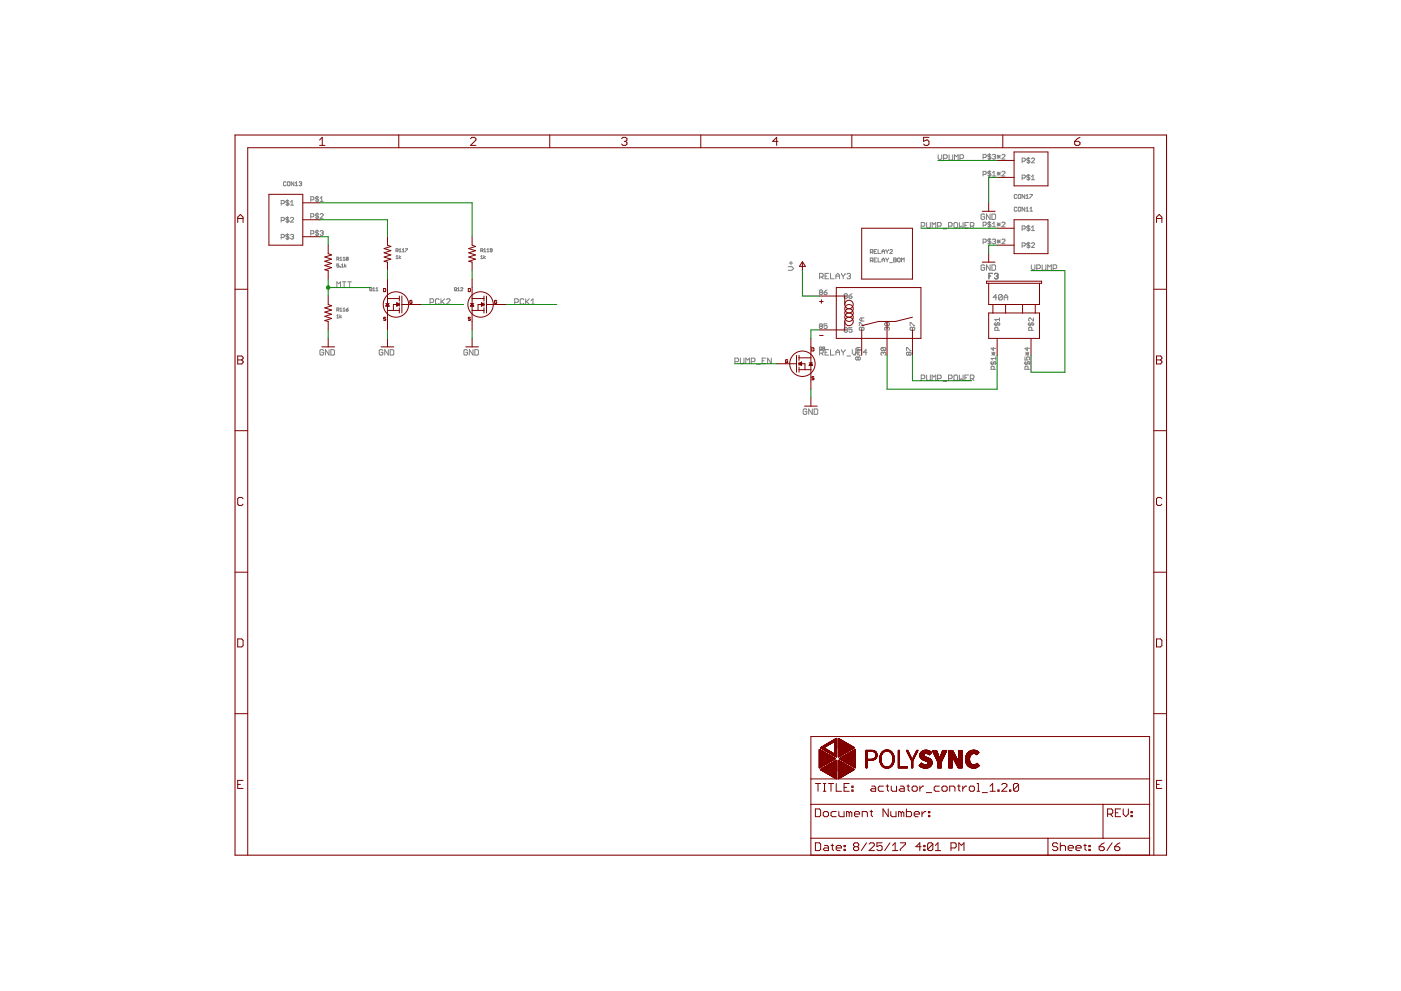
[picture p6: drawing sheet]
<svg xmlns="http://www.w3.org/2000/svg" width="420mm" height="297mm" viewBox="0 0 420 297" stroke-linecap="round" stroke-linejoin="round" font-family="sans-serif">
<g fill="none" stroke="#808080" stroke-width=".3">
<path d="M85.8 54.7l-.2-.2-.6 .2 .2 1 .6-.2M86.2 59.9v1.8M86.4 54.5l.6 .2-.2 1-.6-.2zM88.1 54.5v1.2l-.7-1.2v1.2M88.5 55.7h.8M88.5 54.9l.4-.4v1.2M89.7 54.7l.6-.2 .2 .2-.2 .4M90.1 55.1h.2M90.3 55.1l.2 .2-.2 .4-.6-.2M93.2 59.9h.7l.2-.7-.2-.2h-.7v1.4M95.1 58.7v1.9M95.5 59.2l-.2-.2-.7 .2 .2 .5 .7 .2-.2 .5-.7-.3"/>
<path d="M96 59.4l.5-.4v1.4M281.3 46.4v1.1l.6 .5 .5-.5v-1.1M283 47.5h.8l.3-.3v-.5l-.3-.3h-.8v1.6M284.6 46.4v1.4l.3 .2h.5l.3-.2v-1.4M286.3 48v-1.6l.5 .5 .5-.5v1.6M287.9 47.5h.8l.3-.3v-.5l-.3-.3h-.8v1.6M294.8 47.2h.7l.3-.2-.3-.7h-.7v1.4M294.8 52.3h.7l.3-.3-.3-.6h-.7v1.3M296.7 46v1.9M296.7 51.1v1.9M297.2 46.5l-.3-.2-.7 .2 .3 .5 .7 .2-.3 .5-.7-.3M297.2 51.6l-.3-.2-.7 .2 .3 .4 .7 .3-.3 .4-.7-.2"/>
<path d="M297.6 46.5l.7-.2 .3 .2-.3 .5M297.6 51.8l.5-.4v1.3M297.6 52.7h1M298.1 47h.2M298.3 47l.3 .2-.3 .5-.7-.3M299 52h1M299 51.6l1 .9M299 47h1M299 46.5l1 .9M299.5 46.5v.9M299.5 51.6v.9M300 51.6l-1 .9"/>
<path d="M300 46.5l-1 .9M300.5 46.5l.2-.2 .7 .2-.9 1.2h.9M300.5 51.6l.2-.2 .7 .2-.9 1.1h.9M304.9 58.5l-.1-.2-.6 .2 .2 1 .5-.2M305.5 58.3l.6 .2v.8l-.2 .2-.5-.2zM306.5 48.3h.7l.3-.7-.3-.2h-.7v1.4M306.5 53.4h.7l.3-.7-.3-.2h-.7v1.4M307.3 58.3v1.2l-.8-1.2v1.2M307.7 58.7l.4-.4v1.2M307.7 59.5h.8M308.4 47.2v1.8M308.4 52.2v1.9"/>
<path d="M308.9 47.6l-.7-.2-.3 .5 .7 .2 .3 .5-.3 .2-.7-.2M308.9 52.7l-.7-.2-.3 .4 .7 .3 .3 .4-.3 .3-.7-.3M308.9 58.3h.7l-.7 1.2M309.3 52.9l.5-.4v1.4M309.3 47.6l.3-.2 .7 .2-1 1.2h1M309.3 53.9h1M84.3 61h.7l.3-.7-.3-.2h-.7v1.4M84.3 66.1h.7l.3-.7-.3-.2h-.7v1.4M84.3 71.2h.7l.3-.7-.3-.2h-.7v1.3M86.2 64.9v1.9M86.2 70v1.9M86.7 60.3l-.3-.2-.7 .2 .3 .5 .7 .2-.3 .5-.7-.2"/>
<path d="M86.7 65.4l-.3-.2-.7 .2 .3 .5 .7 .2-.3 .5-.7-.3M86.7 70.5l-.3-.2-.7 .2 .3 .5 .7 .2-.3 .4-.7-.2M87.1 61.5h1M87.1 60.6l.5-.5v1.4M87.1 65.4l.3-.2 .7 .2-1 1.2h1M87.1 70.5l.7-.2 .3 .2-.3 .5M87.6 71h.2M87.8 71l.3 .2-.3 .4-.7-.2M93.2 65h.7l.2-.7-.2-.2h-.7v1.3M93.2 70.1h.7l.2-.7-.2-.3h-.7v1.4M95.1 63.8v1.9M95.1 68.9v1.9"/>
<path d="M95.5 69.4l-.2-.3-.7 .3 .2 .4 .7 .3-.2 .4-.7-.2M95.5 64.3l-.2-.2-.7 .2 .2 .4 .7 .3-.2 .4-.7-.2M96 60.4h.9M96 64.3l.2-.2 .7 .2-.9 1.1h.9M96 69.4l.7-.3 .2 .3-.2 .4M96.5 69.8h.2M96.7 69.8l.2 .3-.2 .4-.7-.2M101 77.7h.5l.1-.5-.6-.1v.9M101.3 77.7l.3 .3M101.6 79.1h-.6v.5l.3-.2 .3 .2-.1 .5-.5-.2M101.9 79.9l.2 .2zM101.9 77.4l.4-.3v.9"/>
<path d="M101.9 78h.7M102.4 79.4l.3-.3v1M102.9 77.4l.3-.3v.9M102.9 78h.6M103.3 79.1v1M103.8 79.4l-.5 .3 .5 .4M104 77.6h.3M104 77.6l-.2-.2 .2-.3 .4 .1-.1 .4M104 77.6l-.2 .1 .2 .3 .4-.1-.1-.3M118.8 76.9l.3-.3v.9M118.8 77.5h.6M118.8 75.2h.5l.1-.5-.6-.2v1"/>
<path d="M119.1 75.2l.3 .3M119.7 76.6v.9M119.7 74.8l.3-.3v1M119.7 75.5h.6M120.2 76.9l-.5 .3 .5 .3M120.6 75.5h.7M120.6 74.8l.4-.3v1M121.6 74.5h.6l-.6 1M144.2 77.5h.6M144.2 76.9l.3-.3v.9M144.2 75.2h.4l.2-.5-.6-.2v1M144.5 75.2l.3 .3"/>
<path d="M145.1 76.6v.9M145.1 75.5h.6M145.1 74.8l.3-.3v1M145.6 76.9l-.5 .3 .5 .3M146 75.5h.7M146 74.8l.3-.3v1M147.6 75h-.5v-.5l.5 .2v.6h-.6M236.4 79.9h1.1l.5 .6-.5 .5h-1.1M236.7 78.8h1M237.2 78.3v1.1M261 75.6l.8-.2-.2-.6h-.6v1.2M261 78.1l.8-.2-.2-.6h-.6v1.2"/>
<path d="M261.4 78.1l.4 .4M261.4 75.6l.4 .4M262.2 77.9h.4M262.2 75.4h.4M263 77.3h-.8v1.2h.8M263 74.8h-.8v1.2h.8M263.3 77.3v1.2h.8M263.3 74.8v1.2h.8M264.5 77.9h.8M264.5 76v-.8l.4-.4 .4 .4v.8M264.5 78.5v-.8l.4-.4 .4 .4v.8M264.5 75.4h.8"/>
<path d="M265.7 74.8l.4 .6M265.7 77.3l.4 .6M266.1 75.4v.6M266.1 77.9v.6M266.5 77.3l-.4 .6M266.5 74.8l-.4 .6M266.8 78.7h.8M266.8 75l.2-.2 .6 .2-.8 1h.8M268 77.3l.8 .2-.2 .4 .2 .4-.2 .2h-.6zM268 77.9h.6M269.4 77.3l.6 .2v.8l-.2 .2-.6-.2v-.8zM270.4 78.5v-1.2l.3 .4 .4-.4v1.2"/>
<path d="M276.3 67.8h.8l.2-.3v-.5l-.2-.3h-.8v1.6M277.9 66.7v1.4l.3 .2h.5l.3-.2v-1.4M279.5 68.3v-1.6l.6 .5 .5-.5v1.6M281.2 67.8h.8l.3-.3v-.5l-.3-.3h-.8v1.6M282.8 68.6h1.1M284.5 67.8h.8l.2-.3v-.5l-.2-.3h-.8v1.6M286.4 66.7h.5l.3 .3v1.1l-.3 .2h-.5l-.3-.2v-1.1zM287.7 66.7v1.6l.6-.5 .5 .5v-1.6M289.4 67.5h.5M290.4 66.7h-1v1.6h1M291 67.8h.8l.3-.3v-.5l-.3-.3h-.8v1.6M291.5 67.8l.6 .5"/>
<path d="M294.8 67.5h.7l.3-.2-.3-.7h-.7v1.4M294.8 72.6h.7l.3-.2-.3-.7h-.7v1.4M295.3 79.7l-.3-.3h-.5l-.3 .3v1.1l.3 .2h.5l.3-.2v-.6h-.6M295.3 64.4l-.3-.2h-.5l-.3 .2v1.1l.3 .3h.5l.3-.3v-.5h-.6M296.7 66.4v1.8M296.7 71.4v1.9M296.9 64.2v1.6l-1.1-1.6v1.6M296.9 79.4v1.6l-1.1-1.6v1.6M297.2 66.8l-.3-.2-.7 .2 .3 .5 .7 .2-.3 .5-.7-.2M297.2 71.9l-.3-.2-.7 .2 .3 .5 .7 .2-.3 .5-.7-.3M297.5 79.4h.8l.3 .3v1.1l-.3 .2h-.8zM297.5 64.2h.8l.3 .2v1.1l-.3 .3h-.8z"/>
<path d="M297.6 71.9l.7-.2 .3 .2-.3 .5M297.6 68h1M297.6 67.1l.5-.5v1.4M298.1 72.4h.2M298.3 72.4l.3 .2-.3 .5-.7-.3M299 67.3h1M299 66.8l1 1M299 72.4h1M299 71.9l1 .9M299.5 66.8v1M299.5 71.9v.9M300 71.9l-1 .9"/>
<path d="M300 66.8l-1 1M300.5 66.8l.2-.2 .7 .2-.9 1.2h.9M300.5 71.9l.2-.2 .7 .2-.9 1.2h.9M304.9 62.3l-.1-.2-.6 .2 .2 1 .5-.2M305.5 62.1l.6 .2v.8l-.2 .2-.5-.2zM306.5 68.6h.7l.3-.7-.3-.2h-.7v1.4M306.5 73.7h.7l.3-.7-.3-.2h-.7v1.4M307.3 62.1v1.2l-.8-1.2v1.2M307.7 62.5l.4-.4v1.2M307.7 63.3h.8M308.4 67.5v1.8M308.4 72.6v1.8"/>
<path d="M308.9 67.9l-.7-.2-.3 .5 .7 .2 .3 .5-.3 .2-.7-.2M308.9 73l-.7-.2-.3 .5 .7 .2 .3 .5-.3 .2-.7-.2M308.9 63.3h.7M308.9 62.5l.3-.4v1.2M309.3 79.4v1.1l.5 .5 .6-.5v-1.1M309.3 69.1h1M309.3 68.2l.5-.5v1.4M309.3 73l.3-.2 .7 .2-1 1.2h1M312.5 79.4v1.4l.3 .2h.6l.2-.2v-1.4M101 94.7l.3-.4v1M101 95.3h.6M101 92.9l.6-.1-.1-.5h-.5v1"/>
<path d="M101 86.1v-1.6l.6 .5 .5-.5v1.6M101.3 92.9l.3 .4M101.9 94.3v1M101.9 92.6l.4-.3v1M101.9 93.3h.7M102.4 94.7l-.5 .3 .5 .3M102.4 80.1h.6M102.7 84.5h1.1M102.9 93.3h.6M102.9 92.6l.3-.3v1M103.2 84.5v1.6M103.8 92.8h.5l.1 .3-.4 .2z"/>
<path d="M104.3 84.5h1.1M104.4 92.3l-.6 .5M104.9 84.5v1.6M111 86.2l.5 .2-.1 .8-.5-.2zM111.2 86.8l.3 .4M111.8 87.2h.7M111.8 86.5l.3-.3v1M112.8 87.2h.6M112.8 86.5l.3-.3v1M129 90.6h.8l.2-.2v-.6l-.2-.2h-.8v1.6M131.7 89.8l-.3-.2h-.5l-.3 .2v1.1l.3 .3h.5l.3-.3M132.2 89.6v1.6"/>
<path d="M132.5 90.4l.8 .8M133.3 89.6l-1.1 1M133.9 89.8l.3-.2h.5l.3 .2v.3l-1.1 1.1h1.1M136.4 86.2l.5 .2-.1 .8-.5-.2zM136.6 86.8l.3 .4M137.2 87.2h.7M137.2 86.5l.3-.3v1M138.2 86.4l.1-.2 .5 .2-.6 .8h.6M154.4 90.6h.8l.2-.2v-.6l-.2-.2h-.8v1.6M157.1 89.8l-.3-.2h-.5l-.3 .2v1.1l.3 .3h.5l.3-.3M157.6 89.6v1.6M157.9 90.4l.8 .8"/>
<path d="M158.7 89.6l-1.1 1M159.3 91.2h1.1M159.3 90.1l.5-.5v1.6M245.8 83h.8l.3-.2v-.6l-.3-.3h-.8v1.7M246 87.6l-.3 .2 .3 .5 .7-.2-.3-.5M246 87.6l-.3-.2 .3-.5 .7 .2-.3 .5M246 97.8l-.3-.3 .3-.4 .7 .2-.3 .5M246 97.8l-.3 .2 .3 .5 .7-.3-.3-.4M246 87.6h.4M246 97.8h.4M246.3 83l.6 .6M247.1 87.6h.7l.3 .5-.7 .2z"/>
<path d="M247.4 82.8h.6M248.1 86.9l-1 .7M248.1 97.1h-1v.7l.5-.3 .5 .3-.3 .7-.7-.3M248.5 81.9h-1.1v1.7h1.1M249.1 81.9v1.7h1M250.7 82.8h1.1M250.7 83.6v-1.1l.5-.6 .6 .6v1.1M252.3 81.9l.6 .9M252.9 82.8v.8M253.4 88.7l-.2-.2 .2-.5 .7 .3-.2 .4M253.4 88.7l-.2 .3 .2 .4 .7-.2-.2-.5M253.4 98.9l-.2-.2 .2-.5 .7 .2-.2 .5"/>
<path d="M253.4 98.9l-.2 .2 .2 .5 .7-.2-.2-.5M253.4 88.7h.5M253.4 98.9h.5M253.4 81.9v.3l-.5 .6M254 82.2l.3-.3h.5l.3 .3-.3 .6M254.5 82.8h.3M254.6 88.7h.7l.2 .5-.7 .2zM254.8 82.8l.3 .2-.3 .6h-.5l-.3-.3M255.5 88l-.9 .7M255.5 98.2h-.9v.7l.5-.2 .4 .2-.2 .7-.7-.2M257.7 97.6v-.9l1.4 .9M258.4 98.3l-.2-.2-.5 .2 .2 .7 .5-.2"/>
<path d="M258.4 98.3l.3-.2 .4 .2-.2 .7-.5-.2M258.4 95.3v.9M258.4 98.3v.5M259.1 95.3h-.9l-.5 .5 .5 .4h.9M265.6 96.7h.9l.2 .2-.2 .7M265.6 96.7l-.3 .7 .3 .2h.9M265.6 96.7l.9 .9M266 98.3l-.2-.2-.5 .2 .3 .7M266 98.3l.3-.2 .4 .2-.2 .7M266 98.3v.3M272.9 97.6v-.9l1.4 .9M273.6 98.3l-.2-.2-.5 .2 .3 .7 .4-.2"/>
<path d="M273.6 98.3l.3-.2 .4 .2-.2 .7-.5-.2M273.6 98.3v.5M296.6 82.8h.5M297.7 81.9h-1.1v1.7M298.1 97.2h1.9M298.2 82.2l.3-.3h.5l.3 .3-.3 .6M298.6 96.7l-.3 .7 .5 .2 .2-.7 .5-.2 .2 .2-.2 .7M298.8 82.8h.2M298.9 89.1h-1l.8-.8v1.6M299 82.8l.3 .2-.3 .6h-.5l-.3-.3M299.3 99v-.7l-.3-.2-.7 .2v.7h1.4M299.7 95.3v.9"/>
<path d="M299.7 95.8h-1.4l.5 .4M300.6 88.6l-.3-.3h-.5l-.3 .3v1M300.6 88.6v1l-.3 .3h-.5l-.3-.3M300.6 88.6l-1.1 1M301.1 89.1h1.1M301.1 89.9v-1.1l.6-.5 .5 .5v1.1M308.3 97.2h1.8M308.7 96.7l-.2 .7 .5 .2 .2-.7 .5-.2 .2 .2-.2 .7M309.4 99v-.7l-.2-.2-.7 .2v.7h1.4M309.9 95.3v.9l-.9-.9-.5 .2 .2 .7M310.9 80.5h.8l.3-.3v-.5l-.3-.3h-.8v1.6M314.2 81v-1.6l.5 .5 .6-.5v1.6"/>
<path d="M315.8 80.5h.9l.2-.3v-.5l-.2-.3h-.9v1.6M97 105.1l-.2-.3h-.6l-.3 .3v1.1l.3 .2h.6l.2-.2v-.6h-.5M98.7 104.8v1.6l-1.1-1.6v1.6M99.2 104.8h.8l.3 .3v1.1l-.3 .2h-.8zM114.8 105.1l-.2-.3h-.6l-.3 .3v1.1l.3 .2h.6l.2-.2v-.6h-.5M116.5 104.8v1.6l-1.1-1.6v1.6M117 104.8h.8l.3 .3v1.1l-.3 .2h-.8zM140.2 105.1l-.3-.3h-.5l-.3 .3v1.1l.3 .2h.5l.3-.2v-.6h-.5M141.9 104.8v1.6l-1.1-1.6v1.6M142.4 104.8h.8l.3 .3v1.1l-.3 .2h-.8zM220.4 108.4h.8l.3-.3v-.5l-.3-.3h-.8v1.7M222 107.3v1.4l.3 .3h.5l.3-.3v-1.4"/>
<path d="M223.7 109v-1.7l.5 .6 .5-.6v1.7M225.3 108.4h.8l.3-.3v-.5l-.3-.3h-.8v1.7M226.9 109.2h1.1M228.6 108.1h.5M229.7 107.3h-1.1v1.7h1.1M231.3 107.3v1.7l-1.1-1.7v1.7M245.7 104.8l.2 .1 .5-.1-.2-.8-.5 .2 .1 2.2M245.8 104.8h.8l.3 .3v.5l-.3 .3h-.8M246.1 104.6l.3 .3M246.3 105.9l.6 .5M247.3 104.5h-.5v-.5l.5 .2v.6l-.1 .1-.5-.1M247.4 105.6h.6"/>
<path d="M248.5 104.8h-1.1v1.6h1.1M249.1 104.8v1.6h1M250.7 105.6h1.1M250.7 106.4v-1.1l.5-.5 .6 .5v1.1M252.3 104.8v.3l.6 .5M252.9 105.6v.8M253.4 104.8v.3l-.5 .5M254 106.7h1.1M255.6 104.8v1.1l.6 .5 .5-.5v-1.1M256.6 106.5v-.9l1.4 .9M257.3 105.6h.5M257.3 107.2l-.2-.2-.5 .2 .2 .7 .5-.2"/>
<path d="M257.3 107.2l.2-.2 .5 .2-.2 .7-.5-.2M257.3 104.2v.9M257.3 107.2v.5M258 104.2h-.9l-.5 .4 .5 .5h.9M258.3 104.8h-1v1.6M260 105.6h-1.1l.8-.8v1.6M264.5 104.2l.9 .9M264.5 104.2l-.3 .7 .3 .2h.9M264.5 104.2h.9l.2 .2-.2 .7M264.9 105.8l-.2-.2-.5 .2 .3 .7M264.9 105.8l.3-.2 .4 .2-.2 .7M264.9 105.8v.2"/>
<path d="M271.8 105.1v-.9l1.4 .9M272.5 105.8l-.2-.2-.5 .2 .3 .7 .4-.2M272.5 105.8l.3-.2 .4 .2-.2 .7-.5-.2M272.5 105.8v.5M276.3 113.5h.8l.2-.3v-.5l-.2-.3h-.8v1.6M277.9 112.4v1.4l.3 .2h.5l.3-.2v-1.4M279.5 114v-1.6l.6 .6 .5-.6v1.6M281.2 113.5h.8l.3-.3v-.5l-.3-.3h-.8v1.6M282.8 114.3h1.1M284.5 113.5h.8l.2-.3v-.5l-.2-.3h-.8v1.6M286.4 112.4h.5l.3 .3v1.1l-.3 .2h-.5l-.3-.2v-1.1zM287.7 112.4v1.6l.6-.5 .5 .5v-1.6"/>
<path d="M289.4 113.2h.5M290.4 112.4h-1v1.6h1M291 113.5h.8l.3-.3v-.5l-.3-.3h-.8v1.6M291.5 113.5l.6 .5M297 108.8h1.9M297.5 108.4l-.3 .7 .5 .2 .2-.7 .5-.2 .2 .2-.2 .7M297.5 105.6l.9 .9M297.5 106h.9M297.9 104.2v.9l-.7-.7h1.4M297.9 105.6v.9M298.2 110.7v-.7l-.3-.2-.7 .2v.7h1.4M298.4 105.6l-.9 .9"/>
<path d="M298.6 107v.9M298.6 107.4h-1.4l.5 .5M307.1 108.8h1.9M307.4 107v.9h.7l-.3-.5 .3-.4 .7 .2-.3 .7M307.6 108.4l-.2 .7 .4 .2 .3-.7 .4-.2 .3 .2-.3 .7M307.6 106h.9M307.6 105.6l.9 .9M308.1 104.2v.9l-.7-.7h1.4M308.1 105.6v.9M308.3 110.7v-.7l-.2-.2-.7 .2v.7h1.4M308.5 105.6l-.9 .9M242 122.9l-.3-.3h-.5l-.3 .3v1l.3 .3h.5l.3-.3v-.5h-.6"/>
<path d="M243.6 122.6v1.6l-1.1-1.6v1.6M244.2 122.6h.8l.2 .3v1l-.2 .3h-.8z"/>
</g>
<path d="M70.5 40.5h279.3v215.8h-279.3z" fill="none" stroke="#800000" stroke-width=".32"/>
<g fill="none" stroke="#800000" stroke-width=".3">
<path d="M80.6 58.3h10.2v15.2h-10.2zM95.8 42l.8-.8v2.4M95.8 43.6h1.7M119.6 40.5v3.8M141.1 41.6l.4-.4h.8l.4 .4v.4l-1.6 1.6h1.6M164.9 40.5v3.8M186.4 41.6l.4-.4h.8l.4 .4v.4l-.4 .4M187.2 42.4h.4M187.6 42.4l.4 .4v.4l-.4 .4h-.8l-.4-.4M210.2 40.5v3.8M233.3 42.4h-1.6l1.2-1.2v2.4M255.5 40.5v3.8"/>
<path d="M278.6 41.2h-1.6v1.2l1.2-.4 .4 .4v.8l-.4 .4h-.8l-.4-.4M299 53.2h5.1M299 48.1h5.1M300.7 40.5v3.8M304.1 45.6h10.2v10.1h-10.2zM322.3 42.4h1.2l.4 .4v.4l-.4 .4h-.8l-.4-.4zM323.9 41.2l-.8 .4-.8 .8M71.3 66.7v-1.6l.8-.8 .8 .8v1.6M71.3 65.5h1.6M90.8 60.8h5.1M90.8 65.9h5.1M90.8 71h5.1"/>
<path d="M98.4 73.5v2.5l1 .4-2 .6 2 .7-2 .6 2 .7-2 .6 2 .6-2 .7 1 .2v2.6M116.2 71v2.5l1 .4-2 .6 2 .6-2 .7 2 .6-2 .6 2 .7-2 .6 1 .3v2.5M141.6 71v2.5l1 .4-2 .6 2 .6-2 .7 2 .6-2 .6 2 .7-2 .6 1 .3v2.5M240.6 78.4l.9 1.4h-1.7zM240.6 78.6v2.5M258.4 68.4h15.2v15.3h-15.2zM294.6 78.6h3.8M294.6 63.3h3.8M296.5 60.8v2.5M296.5 76v2.6M299 73.5h5.1M299 68.4h5.1"/>
<path d="M304.1 65.9h10.2v10.1h-10.2zM346.8 65.5h1.6M346.8 66.7v-1.6l.8-.8 .8 .8v1.6M70.5 86.7h3.8M98.4 88.7v2.6l1 .4-2 .6 2 .6-2 .7 2 .6-2 .6 2 .7-2 .6 1 .3v2.5M115 86.5l.7 .1-.2 .8h-.5zM115.7 95.3l-.2-.2-.5 .2 .2 .3 .5 .1-.2 .4-.5-.2M115.7 91h1M115.8 91.7h.8M115.8 91.6h.8M115.9 91.4h.6M116 91.3h.4"/>
<path d="M116.1 91.2h.2M116.2 91.1h.1M116.2 83.7v15.2M116.2 89.5h3.6M116.2 93h3.6M116.2 91l.5 .8h-1zM119 91h.3M119 91.7h.1M119 91.6h.3M119 91.4h.5M119 91.3h.7M119 91.1h.5"/>
<path d="M119 90.8l.8 .5M119 90.8v1l.8-.5M119 90.8h.1M119.8 91.3h-1.8v1.7M119.8 88.7v1.6M119.8 90.8v1M119.8 92.3v1.5M120.5 91.3h5.9M120.5 88.7v5.1M123.5 90.2l-.1-.2-.5 .2 .2 .8 .4-.2v-.3h-.3M140.4 86.5l.7 .1-.2 .8h-.5zM141.1 95.3l-.5-.2-.2 .3 .7 .5-.2 .2-.5-.2"/>
<path d="M141.1 91h1M141.1 91.7h.9M141.2 91.6h.8M141.3 91.4h.6M141.4 91.3h.4M141.5 91.2h.2M141.5 91.1h.1M141.6 89.5h3.5M141.6 93h3.5M141.6 91l.5 .8h-1zM141.6 83.7v15.2M144.4 91h.3"/>
<path d="M144.4 91.7h.1M144.4 91.6h.3M144.4 91.4h.5M144.4 91.3h.7M144.4 91.1h.5M144.4 90.8h.1M144.4 90.8l.7 .5M144.4 90.8v1l.7-.5M145.1 91.3h-1.7v1.7M145.1 88.7v1.6M145.1 90.8v1M145.1 92.3v1.5"/>
<path d="M145.9 91.3h5.8M145.9 88.7v5.1M148.9 90.2l-.1-.2-.5 .2 .2 .8 .4-.2v-.3h-.3M245.7 88.7h7.6v2.6M245.8 90.4h1.1M246.3 89.8v1.1M250.8 86.2h25.4v15.2h-25.4zM253.3 96.4v2.5h-7.6M258.4 98.9v7.6M266 96.4v10.1M273.6 98.9v7.6M273.6 95.1l-5 1.3h-5.1l-5.1 1.2"/>
<path d="M295.9 84.3h16.5v.6h-16.5zM296.5 84.9v6.4h15.2v-6.4M296.5 93.8h15.2v7.6h-15.2zM297.8 91.3v2.5M301.6 91.3v2.5M306.7 91.3v2.5M310.5 91.3v2.5M346 86.7h3.8M71.3 106.7h1.2l.4 .4v.4l-.4 .4 .4 .4v.4l-.4 .4h-1.2zM71.3 107.9h1.2M96.5 104h3.8M98.4 101.4v2.6"/>
<path d="M114.3 104h3.8M116.2 101.4v2.6M139.7 104h3.8M141.6 101.4v2.6M233 109h5.9M236.2 108l-.1-.2-.5 .2v.6l.5 .2 .1-.5h-.3M238.9 106.5v5.1M239.6 109.1l1.8-.1v1.8M239.6 107.3h3.6M239.6 106.5v1.5M239.6 108.5v1M239.6 110v1.6"/>
<path d="M239.6 110.8h3.6M239.6 109l.8-.5v1M239.6 109l.8 .5M239.8 108.9h.6M239.8 109.2h.6M240 108.8h.4M240 109.3h.4M240.2 108.7h.2M240.2 109.4h.2M240.3 108.6h.1M240.4 109.5h.1M242.7 108.8h1"/>
<path d="M242.8 109.4h.8M242.8 109.3h.7M242.9 109.2h.5M243 109.1h.4M243.1 108.9h.2M243.2 101.4v15.2M243.2 119.2v2.5M243.2 108.8l.5 .7h-1zM243.5 104.2l.6 .2-.2 .8h-.4zM244.1 113.1l-.2-.2-.4 .2 .6 .4-.2 .3-.4-.1M245.8 100.5h1.1M299 101.4v5.1"/>
<path d="M309.2 101.4v5.1M346.8 106.7h1.2l.4 .4v.4l-.4 .4 .4 .4v.4l-.4 .4h-1.2zM346.8 107.9h1.2M70.5 129.1h3.8M241.3 121.7h3.8M346 129.1h3.8M72.9 149.5l-.4-.4h-.8l-.4 .4v1.6l.4 .4h.8l.4-.4M348.4 149.5l-.4-.4h-.8l-.4 .4v1.6l.4 .4h.8l.4-.4M70.5 171.5h3.8M346 171.5h3.8M71.3 191.5h1.2l.4 .4v1.6l-.4 .4h-1.2zM346.8 191.5h1.2l.4 .4v1.6l-.4 .4h-1.2z"/>
<path d="M70.5 213.9h3.8M346 213.9h3.8M71.3 235.1h.8M72.9 233.9h-1.6v2.4h1.6M243.2 220.8h101.6v35.5h-101.6zM243.2 233.5h101.6M244.5 234.8h1.6M245.3 234.8v2.4M246.9 234.8h.8M246.9 237.2h.8M247.3 234.8v2.4M248.5 234.8h1.5"/>
<path d="M249.2 234.8v2.4M250.8 234.8v2.4h1.5M253.1 236h.8M254.7 234.8h-1.6v2.4h1.6M255.5 235.6h.3v.4h-.3zM255.5 236.8h.3v.4h-.3zM261.5 235.6h.7l.4 .4v1.2h-1.1l-.5-.4 .5-.4h1.1M264.9 235.6h-1.1l-.4 .4v.8l.4 .4h1.1M265.7 235.6h.8M266.1 235.2v1.6l.4 .4M267.3 235.6v1.2l.4 .4h1.2v-1.6M270 235.6h.8l.4 .4v1.2h-1.2l-.4-.4 .4-.4h1.2"/>
<path d="M272 235.6h.8M272.4 235.2v1.6l.4 .4M273.5 236l.4-.4h.8l.4 .4v.8l-.4 .4h-.8l-.4-.4zM275.9 235.6v1.6M277 235.6h-.4l-.7 .8M277.8 237.6h1.6M281.7 235.6h-1.2l-.3 .4v.8l.3 .4h1.2M282.5 236l.4-.4h.8l.4 .4v.8l-.4 .4h-.8l-.4-.4zM284.8 237.2v-1.6h1.2l.4 .4v1.2M287.2 235.6h.8M287.5 235.2v1.6l.5 .4M288.7 235.6v1.6"/>
<path d="M289.9 235.6h-.4l-.8 .8M290.7 236l.4-.4h.7l.4 .4v.8l-.4 .4h-.7l-.4-.4zM293 234.8h.4v2.4M293 237.2h.8M294.6 237.6h1.5M296.9 237.2h1.6M296.9 235.6l.8-.8v2.4M299.3 236.8h.3v.4h-.3zM300.4 235.2l.4-.4h.8l.4 .4v.4l-1.6 1.6h1.6M302.7 236.8h.4v.4h-.4zM305.5 235.2l-.4-.4h-.8l-.4 .4v1.6M305.5 235.2v1.6l-.4 .4h-.8l-.4-.4"/>
<path d="M305.5 235.2l-1.6 1.6M346.8 235.1h.8M348.4 233.9h-1.6v2.4h1.6M74.3 256.3v-212h271.7v212M243.2 241.1h101.6M243.2 251.2h101.6M244.5 242.5h1.2l.4 .3v1.6l-.4 .4h-1.2zM244.5 252.6h1.2l.4 .4v1.6l-.4 .4h-1.2zM246.9 243.6l.4-.4h.8l.4 .4v.8l-.4 .4h-.8l-.4-.4zM247.3 253.4h.8l.4 .4v1.2h-1.2l-.4-.4 .4-.4h1.2M249.2 253.4h.8M249.6 253v1.6l.4 .4"/>
<path d="M250.8 254.2h1.5v-.4l-.4-.4h-.7l-.4 .4v.8l.4 .4h.7M250.8 243.2h-1.2l-.4 .4v.8l.4 .4h1.2M251.6 243.2v1.2l.3 .4h1.2v-1.6M253.1 254.6h.4v.4h-.4zM253.1 253.4h.4v.4h-.4zM254.7 243.6l.4-.4 .4 .4v1.2M254.7 243.6l-.4-.4h-.4v1.6M254.7 243.6v1.2M256.2 244h1.6v-.4l-.4-.4h-.8l-.4 .4v.8l.4 .4h.8M256.4 253.8l-.4 .4v.4l.4 .4h.8l.3-.4v-.4l-.3-.4M256.4 253.8l-.4-.4v-.4l.4-.4h.8l.3 .4v.4l-.3 .4M256.4 253.8h.8"/>
<path d="M258.6 244.8v-1.6h1.2l.3 .4v1.2M259.9 252.6l-1.6 2.4M260.6 253l.4-.4h.8l.4 .4v.4l-1.6 1.6h1.6M260.9 243.2h.8M261.3 242.8v1.6l.4 .4M264.5 252.6h-1.5v1.2l.8-.4h.4l.3 .4v.8l-.3 .4h-.8l-.4-.4M266.4 242.5v2.3l-1.6-2.3v2.3M266.9 252.6l-1.6 2.4M267.1 243.2v1.2l.4 .4h1.2v-1.6M267.7 255h1.5M267.7 253.4l.8-.8v2.4M270 252.6h1.6v.4l-1.6 1.6v.4"/>
<path d="M270.3 243.6l-.4-.4h-.4v1.6M270.3 243.6v1.2M270.3 243.6l.4-.4 .4 .4v1.2M271.8 242.5v2.3h1.2l.4-.4v-.8l-.4-.4h-1.2M274.2 244h1.5v-.4l-.4-.4h-.7l-.4 .4v.8l.4 .4h.7M276.2 253.8h-1.5l1.1-1.2v2.4M276.5 243.2v1.6M277 254.6h.4v.4h-.4zM277 253.4h.4v.4h-.4zM277.7 243.2h-.4l-.8 .8M278.4 244.4h.4v.4h-.4zM278.4 243.2h.4v.4h-.4z"/>
<path d="M279.8 253v1.6l-.4 .4h-.8l-.4-.4M279.8 253l-.4-.4h-.8l-.4 .4v1.6M279.8 253l-1.6 1.6M280.5 255h1.6M280.5 253.4l.8-.8v2.4M285.2 254.2h1.2l.4-.4v-.8l-.4-.4h-1.2v2.4M287.5 255v-2.4l.8 .8 .8-.8v2.4M314.3 251.2v5.1M317.2 253l-.4-.4h-.8l-.3 .4v.4l.3 .4h.8l.4 .4v.4l-.4 .4h-.8l-.3-.4M318 253.8l.4-.4h.8l.4 .4v1.2M318 252.6v2.4M320.3 254.2h1.6v-.4l-.4-.4h-.8l-.4 .4v.8l.4 .4h.8"/>
<path d="M322.7 254.2h1.5v-.4l-.4-.4h-.7l-.4 .4v.8l.4 .4h.7M325 253.4h.8M325.4 253v1.6l.4 .4M326.6 254.6h.4v.4h-.4zM326.6 253.4h.4v.4h-.4zM329.6 253.8h1.2l.4 .4v.4l-.4 .4h-.8l-.4-.4zM330.8 241.1v10.1M331.2 252.6l-.8 .4-.8 .8M332.2 244h1.1l.4-.4v-.8l-.4-.3h-1.1v2.3M333 244l.7 .8M333.5 252.6l-1.5 2.4M334.3 253.8h1.2l.4 .4v.4l-.4 .4h-.8l-.4-.4z"/>
<path d="M334.5 243.6h.8M335.9 252.6l-.8 .4-.8 .8M336.1 242.5h-1.6v2.3h1.6M336.8 242.5v1.5l.8 .8 .8-.8v-1.5M339.2 244.4h.4v.4h-.4zM339.2 243.2h.4v.4h-.4z"/>
<circle cx="118.7" cy="91.3" r="3.8"/>
<circle cx="144.1" cy="91.3" r="3.8"/>
<circle cx="254.6" cy="91.3" r="1.27"/>
<circle cx="254.6" cy="92.5" r="1.27"/>
<circle cx="254.6" cy="96.4" r="1.27"/>
<circle cx="254.6" cy="95.1" r="1.27"/>
<circle cx="254.6" cy="93.8" r="1.27"/>
<circle cx="240.6" cy="109" r="3.8"/>
</g>
<g fill="#800000" stroke="#800000" stroke-width=".3">
<path d="M250.7 233.3l.1 .1z"/>
<path d="M251.4 233.3l.2 .1z"/>
<path d="M250.6 233.3l.2 .1z"/>
<path d="M250.6 233.3h.3z"/>
<path d="M251.4 233.3h.3z"/>
<path d="M250.5 233.3h.3z"/>
<path d="M251.4 233.3h.4z"/>
<path d="M250.4 233.2l.5 .1z"/>
<path d="M251.4 233.2l.4 .1z"/>
<path d="M250.4 233.2h.4z"/>
<path d="M251.4 233.2h.4z"/>
<path d="M251.4 233.2h.5z"/>
<path d="M250.3 233.2h.6z"/>
<path d="M250.3 233.1l.6 .1z"/>
<path d="M251.4 233.1l.6 .1z"/>
<path d="M250.3 233.1h.5z"/>
<path d="M251.4 233.1h.6z"/>
<path d="M250.2 233.1h.7z"/>
<path d="M251.4 233.1h.7z"/>
<path d="M250.1 233l.8 .1z"/>
<path d="M251.4 233l.7 .1z"/>
<path d="M250.1 233h.8z"/>
<path d="M251.4 233h.8z"/>
<path d="M250 233h.9z"/>
<path d="M250 232.9l.9 .1z"/>
<path d="M251.4 232.9l.9 .1z"/>
<path d="M249.9 232.9l1 .1z"/>
<path d="M249.9 232.9h1z"/>
<path d="M251.4 232.9h.9z"/>
<path d="M251.4 232.9h1z"/>
<path d="M249.8 232.8l1 .1z"/>
<path d="M251.4 232.8l1.1 .1z"/>
<path d="M249.8 232.8l1.1 .1z"/>
<path d="M249.7 232.8h1.2z"/>
<path d="M251.4 232.8h1.1z"/>
<path d="M249.7 232.8h1.1z"/>
<path d="M251.4 232.8h1.2z"/>
<path d="M249.6 232.7l1.2 .1z"/>
<path d="M251.4 232.7l1.2 .1z"/>
<path d="M249.6 232.7h1.3z"/>
<path d="M251.4 232.7h1.2z"/>
<path d="M249.5 232.7h1.3z"/>
<path d="M251.4 232.7h1.3z"/>
<path d="M251.4 232.7h1.4z"/>
<path d="M249.4 232.6l1.5 .1z"/>
<path d="M251.4 232.6l1.4 .1z"/>
<path d="M249.4 232.6l1.4 .1z"/>
<path d="M251.4 232.6l1.5 .1z"/>
<path d="M249.4 232.6h1.4z"/>
<path d="M251.4 232.6h1.5z"/>
<path d="M249.3 232.6h1.6z"/>
<path d="M249.3 232.5l1.6 .1z"/>
<path d="M251.4 232.5l1.6 .1z"/>
<path d="M249.2 232.5l1.6 .1z"/>
<path d="M249.2 232.5h1.7z"/>
<path d="M251.4 232.5h1.7z"/>
<path d="M249.1 232.5h1.8z"/>
<path d="M249.1 232.4l1.8 .1z"/>
<path d="M251.4 232.4l1.8 .1z"/>
<path d="M249 232.4l1.9 .1z"/>
<path d="M249 232.4h1.9z"/>
<path d="M251.4 232.4h1.8z"/>
<path d="M251.4 232.4h1.9z"/>
<path d="M248.9 232.3l1.9 .1z"/>
<path d="M251.4 232.3l1.9 .1z"/>
<path d="M248.9 232.3h2z"/>
<path d="M251.4 232.3h2z"/>
<path d="M248.8 232.3h2.1z"/>
<path d="M248.8 232.3h2z"/>
<path d="M248.7 232.2l2.1 .1z"/>
<path d="M251.4 232.2l2.1 .1z"/>
<path d="M248.7 232.2h2.2z"/>
<path d="M251.4 232.2h2.1z"/>
<path d="M248.6 232.2h2.2z"/>
<path d="M251.4 232.2h2.2z"/>
<path d="M248.6 232.1l2.3 .1z"/>
<path d="M251.4 232.1l2.3 .1z"/>
<path d="M248.5 232.1l2.3 .1z"/>
<path d="M248.5 232.1h2.3z"/>
<path d="M251.4 232.1h2.3z"/>
<path d="M248.4 232.1h2.5z"/>
<path d="M251.4 232.1h2.4z"/>
<path d="M248.4 232l2.4 .1z"/>
<path d="M251.4 232l2.4 .1z"/>
<path d="M248.3 232l2.5 .1z"/>
<path d="M251.4 232l2.5 .1z"/>
<path d="M248.3 232h2.6z"/>
<path d="M251.4 232h2.5z"/>
<path d="M248.2 231.9l2.7 .1z"/>
<path d="M251.4 231.9l2.6 .1z"/>
<path d="M248.2 231.9l2.6 .1z"/>
<path d="M248.2 231.9h2.7z"/>
<path d="M251.4 231.9h2.6z"/>
<path d="M248.1 231.9h2.8z"/>
<path d="M251.4 231.9h2.7z"/>
<path d="M248 231.8l2.9 .1z"/>
<path d="M251.4 231.8l2.8 .1z"/>
<path d="M248 231.8h2.9z"/>
<path d="M251.4 231.8h2.9z"/>
<path d="M247.9 231.8h3z"/>
<path d="M247.9 231.8h2.9z"/>
<path d="M247.9 231.7l3 .1z"/>
<path d="M251.4 231.7l3 .1z"/>
<path d="M247.8 231.7h3.1z"/>
<path d="M251.4 231.7h3z"/>
<path d="M247.8 231.7h3z"/>
<path d="M247.7 231.6l3.1 .1z"/>
<path d="M251.4 231.6l3.1 .1z"/>
<path d="M247.7 231.6l3.2 .1z"/>
<path d="M247.6 231.6h3.2z"/>
<path d="M251.4 231.6h3.2z"/>
<path d="M247.5 231.5l3.4 .1z"/>
<path d="M251.4 231.5l3.3 .1z"/>
<path d="M247.5 231.5l3.3 .1z"/>
<path d="M247.5 231.5h3.3z"/>
<path d="M251.4 231.5h3.4z"/>
<path d="M247.4 231.5h3.5z"/>
<path d="M247.4 231.4l3.5 .1z"/>
<path d="M251.4 231.4l3.4 .1z"/>
<path d="M247.3 231.4l3.5 .1z"/>
<path d="M251.4 231.4l3.5 .1z"/>
<path d="M247.3 231.4h3.6z"/>
<path d="M251.4 231.4h3.5z"/>
<path d="M247.2 231.4h3.7z"/>
<path d="M247.2 231.4h3.6z"/>
<path d="M251.4 231.4h3.6z"/>
<path d="M247.1 231.3l3.8 .1z"/>
<path d="M251.4 231.3l3.7 .1z"/>
<path d="M247.1 231.3h3.8z"/>
<path d="M251.4 231.3h3.7z"/>
<path d="M247 231.2l3.9 .1z"/>
<path d="M251.4 231.2l3.8 .1z"/>
<path d="M246.9 231.2h4z"/>
<path d="M251.4 231.2h3.9z"/>
<path d="M246.9 231.2h3.9z"/>
<path d="M246.8 231.1l4.1 .1z"/>
<path d="M251.4 231.1l4 .1z"/>
<path d="M246.7 231.1h4.1z"/>
<path d="M251.4 231.1h4z"/>
<path d="M251.4 231.1h4.1z"/>
<path d="M246.7 231l4.2 .1z"/>
<path d="M251.4 231l4.1 .1z"/>
<path d="M246.6 231l4.2 .1z"/>
<path d="M246.6 231h4.2z"/>
<path d="M251.4 231h4.2z"/>
<path d="M246.5 231h4.4z"/>
<path d="M251.4 231h4.3z"/>
<path d="M246.5 230.9l4.3 .1z"/>
<path d="M251.4 230.9l4.3 .1z"/>
<path d="M246.4 230.9h4.4z"/>
<path d="M251.4 230.9h4.3z"/>
<path d="M246.4 230.9h4.5z"/>
<path d="M251.4 230.9h4.4z"/>
<path d="M246.3 230.9h4.6z"/>
<path d="M246.3 230.8l4.5 .1z"/>
<path d="M251.4 230.8l4.5 .1z"/>
<path d="M246.3 230.8h4.6z"/>
<path d="M251.4 230.8h4.5z"/>
<path d="M246.2 230.8h4.7z"/>
<path d="M251.4 230.8h4.6z"/>
<path d="M246.1 230.7l4.8 .1z"/>
<path d="M251.4 230.7l4.7 .1z"/>
<path d="M246 230.7h4.9z"/>
<path d="M251.4 230.7h4.7z"/>
<path d="M251.4 230.7h4.8z"/>
<path d="M246 230.6l4.9 .1z"/>
<path d="M251.4 230.6l4.8 .1z"/>
<path d="M246.1 230.6l4.7 .1z"/>
<path d="M246.1 230.6h4.7z"/>
<path d="M251.4 230.6h4.8z"/>
<path d="M246.2 230.5l4.7 .1z"/>
<path d="M251.4 230.5l4.7 .1z"/>
<path d="M246.2 230.5l4.6 .1z"/>
<path d="M246.2 230.5h4.6z"/>
<path d="M251.4 230.5h4.7z"/>
<path d="M246.3 230.5h4.6z"/>
<path d="M251.4 230.5h4.6z"/>
<path d="M251.4 230.5h4.5z"/>
<path d="M246.4 230.4l4.4 .1z"/>
<path d="M251.4 230.4l4.5 .1z"/>
<path d="M246.4 230.4h4.5z"/>
<path d="M251.4 230.4h4.5z"/>
<path d="M246.5 230.4h4.4z"/>
<path d="M251.4 230.4h4.4z"/>
<path d="M246.5 230.3l4.4 .1z"/>
<path d="M251.4 230.3l4.3 .1z"/>
<path d="M246.6 230.3h4.3z"/>
<path d="M251.4 230.3h4.3z"/>
<path d="M251.4 230.3h4.2z"/>
<path d="M246.7 230.3h4.2z"/>
<path d="M246.7 230.2l4.2 .1z"/>
<path d="M251.4 230.2l4.1 .1z"/>
<path d="M246.8 230.2l4.1 .1z"/>
<path d="M265.7 230.2l.6 .1z"/>
<path d="M277.2 230.2l.7 .1z"/>
<path d="M291.7 230.2l.7 .1z"/>
<path d="M246.8 230.2h4z"/>
<path d="M251.4 230.2h4.1z"/>
<path d="M265.5 230.2h1z"/>
<path d="M277 230.2h1.1z"/>
<path d="M291.5 230.2h1z"/>
<path d="M246.8 230.1l4.1 .1z"/>
<path d="M251.4 230.1l4 .1z"/>
<path d="M265.5 230.1l1.1 .1z"/>
<path d="M276.9 230.1l1.3 .1z"/>
<path d="M291.4 230.1l1.2 .1z"/>
<path d="M246.9 230.1l4 .1z"/>
<path d="M259.7 230.1l.4 .1z"/>
<path d="M265.4 230.1l1.2 .1z"/>
<path d="M269.4 230.1l2.8 .1z"/>
<path d="M273.4 230.1l.3 .1z"/>
<path d="M276.8 230.1l1.5 .1z"/>
<path d="M281.2 230.1l1.1 .1z"/>
<path d="M284.5 230.1l1.1 .1z"/>
<path d="M287.4 230.1l1.2 .1z"/>
<path d="M291.3 230.1l1.4 .1z"/>
<path d="M245.7 230.1h.2z"/>
<path d="M247 230.1h3.8z"/>
<path d="M251.4 230.1h3.9z"/>
<path d="M259.7 230.1h.4z"/>
<path d="M265.3 230.1h1.4z"/>
<path d="M269.4 230.1h2.8z"/>
<path d="M273.4 230.1h.3z"/>
<path d="M276.7 230.1h1.7z"/>
<path d="M281.2 230.1h1.1z"/>
<path d="M284.5 230.1h1.1z"/>
<path d="M287.4 230.1h1.2z"/>
<path d="M291.2 230.1h1.6z"/>
<path d="M247 230.1h3.9z"/>
<path d="M265.2 230.1h1.6z"/>
<path d="M291.1 230.1h1.7z"/>
<path d="M245.7 230l.2 .1z"/>
<path d="M247 230l3.9 .1z"/>
<path d="M251.4 230l3.8 .1z"/>
<path d="M256.4 230l.1 .1z"/>
<path d="M259.7 230l.4 .1z"/>
<path d="M265.2 230l1.6 .1z"/>
<path d="M269.4 230l2.8 .1z"/>
<path d="M273.4 230l.3 .1z"/>
<path d="M276.6 230l1.9 .1z"/>
<path d="M281.2 230l1.1 .1z"/>
<path d="M284.5 230l1.1 .1z"/>
<path d="M287.3 230l1.3 .1z"/>
<path d="M291.1 230l1.8 .1z"/>
<path d="M245.7 230l.3 .1z"/>
<path d="M247.1 230l3.7 .1z"/>
<path d="M256.3 230l.2 .1z"/>
<path d="M265.1 230l1.8 .1z"/>
<path d="M276.5 230l2.1 .1z"/>
<path d="M291 230l1.9 .1z"/>
<path d="M245.7 230h.3z"/>
<path d="M247.1 230h3.7z"/>
<path d="M251.4 230h3.8z"/>
<path d="M256.3 230h.2z"/>
<path d="M259.7 230h.4z"/>
<path d="M265.1 230h1.8z"/>
<path d="M269.4 230h2.8z"/>
<path d="M273.4 230h.3z"/>
<path d="M276.5 230h2.1z"/>
<path d="M281.2 230h1.1z"/>
<path d="M284.5 230h1.1z"/>
<path d="M287.3 230h1.3z"/>
<path d="M290.9 230h2.1z"/>
<path d="M247.1 230h3.8z"/>
<path d="M251.4 230h3.7z"/>
<path d="M256.2 230h.3z"/>
<path d="M265 230h2z"/>
<path d="M276.4 230h2.3z"/>
<path d="M245.7 230h.4z"/>
<path d="M247.2 230h3.6z"/>
<path d="M276.3 230h2.4z"/>
<path d="M290.8 230h2.3z"/>
<path d="M245.7 229.9l.5 .1z"/>
<path d="M247.2 229.9l3.6 .1z"/>
<path d="M251.4 229.9l3.6 .1z"/>
<path d="M256.1 229.9l.5 .1z"/>
<path d="M259.7 229.9l.4 .1z"/>
<path d="M264.9 229.9l2.2 .1z"/>
<path d="M269.4 229.9l2.8 .1z"/>
<path d="M273.4 229.9l.3 .1z"/>
<path d="M276.3 229.9l2.5 .1z"/>
<path d="M281.2 229.9l1.1 .1z"/>
<path d="M284.5 229.9l1.1 .1z"/>
<path d="M287.3 229.9l1.3 .1z"/>
<path d="M290.8 229.9l2.3 .1z"/>
<path d="M245.7 229.9h.5z"/>
<path d="M247.3 229.9h3.6z"/>
<path d="M251.4 229.9h3.6z"/>
<path d="M256.1 229.9h.5z"/>
<path d="M259.7 229.9h.4z"/>
<path d="M264.9 229.9h.9z"/>
<path d="M266.2 229.9h.9z"/>
<path d="M269.4 229.9h2.8z"/>
<path d="M273.4 229.9h.3z"/>
<path d="M276.2 229.9h2.6z"/>
<path d="M281.2 229.9h1.1z"/>
<path d="M284.5 229.9h1.1z"/>
<path d="M287.3 229.9h1.3z"/>
<path d="M290.7 229.9h2.5z"/>
<path d="M245.7 229.9h.6z"/>
<path d="M247.3 229.9h3.5z"/>
<path d="M251.4 229.9h3.5z"/>
<path d="M256.1 229.9h.4z"/>
<path d="M264.9 229.9h.8z"/>
<path d="M266.3 229.9h.8z"/>
<path d="M245.7 229.8l.6 .1z"/>
<path d="M247.4 229.8l3.4 .1z"/>
<path d="M251.4 229.8l3.5 .1z"/>
<path d="M256 229.8l.6 .1z"/>
<path d="M259.7 229.8l.4 .1z"/>
<path d="M264.8 229.8l.8 .1z"/>
<path d="M266.5 229.8l.7 .1z"/>
<path d="M269.4 229.8l2.8 .1z"/>
<path d="M273.4 229.8l.3 .1z"/>
<path d="M276.2 229.8l2.7 .1z"/>
<path d="M281.2 229.8l1.1 .1z"/>
<path d="M284.5 229.8l1.1 .1z"/>
<path d="M287.2 229.8l1.4 .1z"/>
<path d="M290.7 229.8l2.5 .1z"/>
<path d="M247.4 229.8l3.5 .1z"/>
<path d="M251.4 229.8l3.4 .1z"/>
<path d="M264.8 229.8l.7 .1z"/>
<path d="M269.4 229.8l.3 .1z"/>
<path d="M276.1 229.8l2.8 .1z"/>
<path d="M290.6 229.8l2.7 .1z"/>
<path d="M245.7 229.8h.7z"/>
<path d="M247.5 229.8h3.3z"/>
<path d="M251.4 229.8h3.4z"/>
<path d="M255.9 229.8h.6z"/>
<path d="M259.7 229.8h.4z"/>
<path d="M264.7 229.8h.7z"/>
<path d="M266.6 229.8h.6z"/>
<path d="M269.4 229.8h.3z"/>
<path d="M273.4 229.8h.3z"/>
<path d="M276.1 229.8h2.8z"/>
<path d="M281.2 229.8h1.1z"/>
<path d="M284.5 229.8h1.1z"/>
<path d="M287.2 229.8h1.4z"/>
<path d="M290.6 229.8h2.7z"/>
<path d="M255.9 229.8h.7z"/>
<path d="M264.7 229.8h.6z"/>
<path d="M266.7 229.8h.6z"/>
<path d="M276 229.8h3z"/>
<path d="M245.7 229.7l.8 .1z"/>
<path d="M247.6 229.7l3.3 .1z"/>
<path d="M251.4 229.7l3.3 .1z"/>
<path d="M255.8 229.7l.8 .1z"/>
<path d="M259.7 229.7l.4 .1z"/>
<path d="M264.7 229.7l.6 .1z"/>
<path d="M266.7 229.7l.6 .1z"/>
<path d="M269.4 229.7l.3 .1z"/>
<path d="M273.4 229.7l.3 .1z"/>
<path d="M276 229.7l3 .1z"/>
<path d="M281.2 229.7l1.1 .1z"/>
<path d="M284.5 229.7l1.1 .1z"/>
<path d="M287.2 229.7l1.4 .1z"/>
<path d="M290.5 229.7l2.9 .1z"/>
<path d="M255.8 229.7l.7 .1z"/>
<path d="M264.7 229.7l.5 .1z"/>
<path d="M275.9 229.7l3.1 .1z"/>
<path d="M245.7 229.7h.8z"/>
<path d="M247.6 229.7h3.2z"/>
<path d="M251.4 229.7h3.2z"/>
<path d="M255.7 229.7h.8z"/>
<path d="M259.7 229.7h.4z"/>
<path d="M264.6 229.7h.6z"/>
<path d="M266.8 229.7h.6z"/>
<path d="M269.4 229.7h.3z"/>
<path d="M273.4 229.7h.3z"/>
<path d="M275.9 229.7h3.2z"/>
<path d="M281.2 229.7h1.1z"/>
<path d="M284.5 229.7h1.1z"/>
<path d="M287.1 229.7h1.5z"/>
<path d="M290.4 229.7h3.1z"/>
<path d="M245.7 229.7h.9z"/>
<path d="M247.7 229.7h3.2z"/>
<path d="M255.7 229.7h.9z"/>
<path d="M245.7 229.6l.9 .1z"/>
<path d="M247.7 229.6l3.2 .1z"/>
<path d="M251.4 229.6l3.1 .1z"/>
<path d="M255.7 229.6l.8 .1z"/>
<path d="M259.7 229.6l.4 .1z"/>
<path d="M264.6 229.6l.5 .1z"/>
<path d="M266.9 229.6l.5 .1z"/>
<path d="M269.4 229.6l.3 .1z"/>
<path d="M273.4 229.6l.3 .1z"/>
<path d="M275.9 229.6l3.2 .1z"/>
<path d="M281.2 229.6l1.1 .1z"/>
<path d="M284.5 229.6l1.1 .1z"/>
<path d="M287.1 229.6l1.5 .1z"/>
<path d="M290.4 229.6l3.1 .1z"/>
<path d="M245.7 229.6l1 .1z"/>
<path d="M247.8 229.6l3 .1z"/>
<path d="M255.6 229.6l.9 .1z"/>
<path d="M275.8 229.6l3.3 .1z"/>
<path d="M245.7 229.6h1z"/>
<path d="M247.8 229.6h3.1z"/>
<path d="M251.4 229.6h3z"/>
<path d="M255.6 229.6h.9z"/>
<path d="M259.7 229.6h.4z"/>
<path d="M264.6 229.6h.4z"/>
<path d="M267 229.6h.5z"/>
<path d="M269.4 229.6h.3z"/>
<path d="M273.4 229.6h.3z"/>
<path d="M275.8 229.6h3.4z"/>
<path d="M281.2 229.6h1.1z"/>
<path d="M284.5 229.6h1.1z"/>
<path d="M287.1 229.6h1.5z"/>
<path d="M290.3 229.6h3.3z"/>
<path d="M245.7 229.6h1.1z"/>
<path d="M247.9 229.6h3z"/>
<path d="M255.5 229.6h1z"/>
<path d="M264.5 229.6h.5z"/>
<path d="M275.7 229.6h3.5z"/>
<path d="M245.7 229.5l1.1 .1z"/>
<path d="M247.9 229.5l3 .1z"/>
<path d="M251.4 229.5l3 .1z"/>
<path d="M255.5 229.5l1 .1z"/>
<path d="M259.7 229.5l.4 .1z"/>
<path d="M264.5 229.5l.5 .1z"/>
<path d="M267 229.5l.5 .1z"/>
<path d="M269.4 229.5l.3 .1z"/>
<path d="M273.4 229.5l.3 .1z"/>
<path d="M275.7 229.5l3.5 .1z"/>
<path d="M281.2 229.5l1.1 .1z"/>
<path d="M284.5 229.5l1.1 .1z"/>
<path d="M287.1 229.5l1.5 .1z"/>
<path d="M290.3 229.5l3.3 .1z"/>
<path d="M251.4 229.5l2.9 .1z"/>
<path d="M255.4 229.5l1.1 .1z"/>
<path d="M264.5 229.5l.4 .1z"/>
<path d="M287 229.5l1.6 .1z"/>
<path d="M290.2 229.5l3.4 .1z"/>
<path d="M245.7 229.5h1.2z"/>
<path d="M248 229.5h2.9z"/>
<path d="M251.4 229.5h2.9z"/>
<path d="M255.4 229.5h1.2z"/>
<path d="M259.7 229.5h.4z"/>
<path d="M264.5 229.5h.4z"/>
<path d="M267.1 229.5h.4z"/>
<path d="M269.4 229.5h.3z"/>
<path d="M273.4 229.5h.3z"/>
<path d="M275.7 229.5h3.6z"/>
<path d="M281.2 229.5h1.1z"/>
<path d="M284.5 229.5h1.1z"/>
<path d="M287 229.5h1.6z"/>
<path d="M290.3 229.5h3.3z"/>
<path d="M251.4 229.5h2.8z"/>
<path d="M255.4 229.5h1.1z"/>
<path d="M264.4 229.5h.5z"/>
<path d="M267.1 229.5h.5z"/>
<path d="M290.2 229.5h3.4z"/>
<path d="M245.7 229.4l1.3 .1z"/>
<path d="M248.1 229.4l2.8 .1z"/>
<path d="M251.4 229.4l2.8 .1z"/>
<path d="M255.3 229.4l1.2 .1z"/>
<path d="M259.7 229.4l.4 .1z"/>
<path d="M264.4 229.4l.5 .1z"/>
<path d="M267.1 229.4l.5 .1z"/>
<path d="M269.4 229.4l.3 .1z"/>
<path d="M273.4 229.4l.3 .1z"/>
<path d="M275.7 229.4l3.6 .1z"/>
<path d="M281.2 229.4l1.1 .1z"/>
<path d="M284.5 229.4l1.1 .1z"/>
<path d="M287 229.4l1.6 .1z"/>
<path d="M290.2 229.4l3.5 .1z"/>
<path d="M245.7 229.4h1.3z"/>
<path d="M248.1 229.4h2.8z"/>
<path d="M251.4 229.4h2.7z"/>
<path d="M255.2 229.4h1.4z"/>
<path d="M259.7 229.4h.4z"/>
<path d="M264.4 229.4h.5z"/>
<path d="M267.2 229.4h.4z"/>
<path d="M269.4 229.4h.3z"/>
<path d="M273.4 229.4h.3z"/>
<path d="M275.7 229.4h3.6z"/>
<path d="M281.2 229.4h1.1z"/>
<path d="M284.5 229.4h1.1z"/>
<path d="M287 229.4h1.6z"/>
<path d="M290.2 229.4h3.4z"/>
<path d="M245.7 229.4h1.4z"/>
<path d="M248.2 229.4h2.7z"/>
<path d="M264.4 229.4h.4z"/>
<path d="M290.1 229.4h3.5z"/>
<path d="M248.2 229.4h2.6z"/>
<path d="M255.2 229.4h1.3z"/>
<path d="M267.2 229.4h.5z"/>
<path d="M245.7 229.3l1.4 .1z"/>
<path d="M248.2 229.3l2.7 .1z"/>
<path d="M251.4 229.3l2.6 .1z"/>
<path d="M255.1 229.3l1.5 .1z"/>
<path d="M259.7 229.3l.4 .1z"/>
<path d="M264.4 229.3l.4 .1z"/>
<path d="M267.2 229.3l.5 .1z"/>
<path d="M269.4 229.3l.3 .1z"/>
<path d="M273.4 229.3l.3 .1z"/>
<path d="M275.8 229.3l3.6 .1z"/>
<path d="M281.2 229.3l1.1 .1z"/>
<path d="M284.5 229.3l1.1 .1z"/>
<path d="M287 229.3l1.6 .1z"/>
<path d="M290.1 229.3l3.5 .1z"/>
<path d="M245.7 229.3l1.5 .1z"/>
<path d="M248.3 229.3l2.6 .1z"/>
<path d="M264.3 229.3l.5 .1z"/>
<path d="M267.3 229.3l.4 .1z"/>
<path d="M290.1 229.3l3.4 .1z"/>
<path d="M245.7 229.3h1.6z"/>
<path d="M248.3 229.3h2.5z"/>
<path d="M251.4 229.3h2.5z"/>
<path d="M255 229.3h1.5z"/>
<path d="M259.7 229.3h.4z"/>
<path d="M264.3 229.3h.4z"/>
<path d="M267.3 229.3h.4z"/>
<path d="M269.4 229.3h.3z"/>
<path d="M273.4 229.3h.3z"/>
<path d="M275.8 229.3h3.6z"/>
<path d="M281.2 229.3h1.1z"/>
<path d="M284.5 229.3h1.1z"/>
<path d="M287 229.3h1.6z"/>
<path d="M290.1 229.3h3.4z"/>
<path d="M248.4 229.3h2.5z"/>
<path d="M286.9 229.3h1.7z"/>
<path d="M290 229.3h3.5z"/>
<path d="M245.7 229.2l1.6 .1z"/>
<path d="M248.4 229.2l2.4 .1z"/>
<path d="M251.4 229.2l2.4 .1z"/>
<path d="M255 229.2l1.6 .1z"/>
<path d="M259.7 229.2l.4 .1z"/>
<path d="M264.3 229.2l.4 .1z"/>
<path d="M267.3 229.2l.4 .1z"/>
<path d="M269.4 229.2l.3 .1z"/>
<path d="M273.4 229.2l.3 .1z"/>
<path d="M275.8 229.2l3.6 .1z"/>
<path d="M281.2 229.2l1.1 .1z"/>
<path d="M284.5 229.2l1.1 .1z"/>
<path d="M286.9 229.2l1.7 .1z"/>
<path d="M290 229.2l3.4 .1z"/>
<path d="M245.7 229.2l1.7 .1z"/>
<path d="M248.5 229.2l2.3 .1z"/>
<path d="M254.9 229.2l1.6 .1z"/>
<path d="M275.9 229.2l1.5 .1z"/>
<path d="M277.8 229.2l1.6 .1z"/>
<path d="M290 229.2l1.8 .1z"/>
<path d="M292.2 229.2l1.2 .1z"/>
<path d="M245.7 229.2h1.7z"/>
<path d="M248.5 229.2h2.3z"/>
<path d="M251.4 229.2h2.4z"/>
<path d="M254.8 229.2h1.7z"/>
<path d="M259.7 229.2h.4z"/>
<path d="M264.2 229.2h.4z"/>
<path d="M267.3 229.2h.5z"/>
<path d="M269.4 229.2h.3z"/>
<path d="M273.4 229.2h.3z"/>
<path d="M275.9 229.2h1.4z"/>
<path d="M277.9 229.2h1.5z"/>
<path d="M281.2 229.2h1.1z"/>
<path d="M284.5 229.2h1.1z"/>
<path d="M286.9 229.2h1.7z"/>
<path d="M290 229.2h1.7z"/>
<path d="M292.4 229.2h1z"/>
<path d="M245.7 229.2h1.8z"/>
<path d="M251.4 229.2h2.3z"/>
<path d="M267.4 229.2h.4z"/>
<path d="M275.9 229.2h1.3z"/>
<path d="M278 229.2h1.4z"/>
<path d="M290 229.2h1.6z"/>
<path d="M292.5 229.2h.9z"/>
<path d="M245.7 229.1l1.8 .1z"/>
<path d="M248.6 229.1l2.2 .1z"/>
<path d="M251.4 229.1l2.2 .1z"/>
<path d="M254.8 229.1l1.7 .1z"/>
<path d="M259.7 229.1l.4 .1z"/>
<path d="M264.2 229.1l.4 .1z"/>
<path d="M267.4 229.1l.4 .1z"/>
<path d="M269.4 229.1l.3 .1z"/>
<path d="M273.4 229.1l.3 .1z"/>
<path d="M275.9 229.1l1.2 .1z"/>
<path d="M278.1 229.1l1.3 .1z"/>
<path d="M281.2 229.1l1.1 .1z"/>
<path d="M284.5 229.1l1.1 .1z"/>
<path d="M286.9 229.1l1.7 .1z"/>
<path d="M290 229.1l1.6 .1z"/>
<path d="M292.5 229.1l.9 .1z"/>
<path d="M245.7 229.1l1.9 .1z"/>
<path d="M254.7 229.1l1.8 .1z"/>
<path d="M275.9 229.1l1.1 .1z"/>
<path d="M278.1 229.1l1.4 .1z"/>
<path d="M289.9 229.1l1.6 .1z"/>
<path d="M292.6 229.1l.7 .1z"/>
<path d="M245.7 229.1h1.9z"/>
<path d="M248.7 229.1h2.1z"/>
<path d="M251.4 229.1h2.2z"/>
<path d="M254.7 229.1h1.8z"/>
<path d="M259.7 229.1h.4z"/>
<path d="M264.2 229.1h.4z"/>
<path d="M267.4 229.1h.4z"/>
<path d="M269.4 229.1h.3z"/>
<path d="M273.4 229.1h.3z"/>
<path d="M276 229.1h1z"/>
<path d="M278.2 229.1h1.3z"/>
<path d="M281.2 229.1h1.1z"/>
<path d="M284.5 229.1h1.1z"/>
<path d="M286.8 229.1h1.8z"/>
<path d="M289.9 229.1h1.6z"/>
<path d="M292.6 229.1h.7z"/>
<path d="M251.4 229.1h2.1z"/>
<path d="M254.6 229.1h2z"/>
<path d="M276 229.1h.9z"/>
<path d="M289.9 229.1h1.5z"/>
<path d="M292.7 229.1h.6z"/>
<path d="M245.7 229l2 .1z"/>
<path d="M248.8 229l2 .1z"/>
<path d="M251.4 229l2.1 .1z"/>
<path d="M254.6 229l1.9 .1z"/>
<path d="M259.7 229l.4 .1z"/>
<path d="M264.2 229l.4 .1z"/>
<path d="M267.4 229l.5 .1z"/>
<path d="M269.4 229l.3 .1z"/>
<path d="M273.4 229l.3 .1z"/>
<path d="M276 229l.8 .1z"/>
<path d="M278.2 229l1.3 .1z"/>
<path d="M281.2 229l1.1 .1z"/>
<path d="M284.5 229l1.1 .1z"/>
<path d="M286.8 229l1.8 .1z"/>
<path d="M289.9 229l1.5 .1z"/>
<path d="M292.7 229l.6 .1z"/>
<path d="M245.7 229h2z"/>
<path d="M248.8 229h2z"/>
<path d="M251.4 229h2z"/>
<path d="M254.6 229h1.9z"/>
<path d="M259.7 229h.4z"/>
<path d="M264.2 229h.3z"/>
<path d="M267.4 229h.5z"/>
<path d="M269.4 229h.3z"/>
<path d="M273.4 229h.3z"/>
<path d="M276.1 229h.7z"/>
<path d="M278.2 229h1.3z"/>
<path d="M281.2 229h1.1z"/>
<path d="M284.5 229h1.1z"/>
<path d="M286.8 229h1.8z"/>
<path d="M289.9 229h1.4z"/>
<path d="M292.7 229h.5z"/>
<path d="M245.7 229h2.1z"/>
<path d="M248.9 229h1.9z"/>
<path d="M254.5 229h2.1z"/>
<path d="M264.1 229h.5z"/>
<path d="M267.5 229h.4z"/>
<path d="M276.1 229h.6z"/>
<path d="M278.3 229h1.2z"/>
<path d="M292.8 229h.4z"/>
<path d="M251.4 229h1.9z"/>
<path d="M254.4 229h2.2z"/>
<path d="M264.1 229h.4z"/>
<path d="M245.7 228.9l2.2 .1z"/>
<path d="M249 228.9l1.8 .1z"/>
<path d="M251.4 228.9l1.9 .1z"/>
<path d="M254.4 228.9l2.1 .1z"/>
<path d="M259.7 228.9l.4 .1z"/>
<path d="M264.1 228.9l.4 .1z"/>
<path d="M267.5 228.9l.4 .1z"/>
<path d="M269.4 228.9l.3 .1z"/>
<path d="M273.4 228.9l.3 .1z"/>
<path d="M276.1 228.9l.5 .1z"/>
<path d="M278.3 228.9l1.2 .1z"/>
<path d="M281.2 228.9l1.1 .1z"/>
<path d="M284.5 228.9l1.1 .1z"/>
<path d="M286.7 228.9l1.9 .1z"/>
<path d="M289.9 228.9l1.3 .1z"/>
<path d="M292.8 228.9l.4 .1z"/>
<path d="M245.7 228.9h2.2z"/>
<path d="M249 228.9h1.8z"/>
<path d="M251.4 228.9h1.9z"/>
<path d="M254.4 228.9h2.2z"/>
<path d="M259.7 228.9h.4z"/>
<path d="M264.1 228.9h.4z"/>
<path d="M267.5 228.9h.4z"/>
<path d="M269.4 228.9h.3z"/>
<path d="M273.4 228.9h.3z"/>
<path d="M276.1 228.9h.5z"/>
<path d="M278.3 228.9h1.2z"/>
<path d="M281.2 228.9h1.1z"/>
<path d="M284.5 228.9h1.1z"/>
<path d="M286.7 228.9h1.9z"/>
<path d="M289.9 228.9h1.3z"/>
<path d="M292.9 228.9h.3z"/>
<path d="M251.4 228.9h1.8z"/>
<path d="M254.3 228.9h2.3z"/>
<path d="M276.2 228.9h.4z"/>
<path d="M289.8 228.9h1.4z"/>
<path d="M292.9 228.9h.2z"/>
<path d="M245.7 228.9h2.3z"/>
<path d="M249.1 228.9h1.7z"/>
<path d="M254.3 228.9h2.2z"/>
<path d="M276.2 228.9h.3z"/>
<path d="M245.7 228.8l2.3 .1z"/>
<path d="M249.1 228.8l1.7 .1z"/>
<path d="M251.4 228.8l1.7 .1z"/>
<path d="M254.2 228.8l2.4 .1z"/>
<path d="M259.7 228.8l.4 .1z"/>
<path d="M264.1 228.8l.4 .1z"/>
<path d="M267.5 228.8l.4 .1z"/>
<path d="M269.4 228.8l.3 .1z"/>
<path d="M273.4 228.8l.3 .1z"/>
<path d="M276.2 228.8l.3 .1z"/>
<path d="M278.3 228.8l1.2 .1z"/>
<path d="M281.2 228.8l1.1 .1z"/>
<path d="M284.5 228.8l1.1 .1z"/>
<path d="M286.7 228.8l1.9 .1z"/>
<path d="M289.8 228.8l1.4 .1z"/>
<path d="M245.7 228.8l2.4 .1z"/>
<path d="M249.2 228.8l1.6 .1z"/>
<path d="M264.1 228.8l.3 .1z"/>
<path d="M289.8 228.8l1.3 .1z"/>
<path d="M245.7 228.8h2.5z"/>
<path d="M249.2 228.8h1.6z"/>
<path d="M251.4 228.8h1.6z"/>
<path d="M254.1 228.8h2.4z"/>
<path d="M259.7 228.8h.4z"/>
<path d="M264.1 228.8h.3z"/>
<path d="M267.6 228.8h.3z"/>
<path d="M269.4 228.8h.3z"/>
<path d="M273.4 228.8h.3z"/>
<path d="M276.2 228.8h.2z"/>
<path d="M278.3 228.8h1.2z"/>
<path d="M281.2 228.8h1.1z"/>
<path d="M284.5 228.8h1.1z"/>
<path d="M286.7 228.8h1.9z"/>
<path d="M289.8 228.8h1.3z"/>
<path d="M245.7 228.7l2.5 .1z"/>
<path d="M249.3 228.7l1.5 .1z"/>
<path d="M251.4 228.7l1.6 .1z"/>
<path d="M254.1 228.7l2.4 .1z"/>
<path d="M259.7 228.7l.4 .1z"/>
<path d="M264 228.7l.4 .1z"/>
<path d="M267.6 228.7l.3 .1z"/>
<path d="M269.4 228.7l.3 .1z"/>
<path d="M273.4 228.7l.3 .1z"/>
<path d="M276.2 228.7l.2 .1z"/>
<path d="M278.3 228.7l1.2 .1z"/>
<path d="M281.2 228.7l1.1 .1z"/>
<path d="M284.5 228.7l1.1 .1z"/>
<path d="M286.7 228.7l1.9 .1z"/>
<path d="M289.8 228.7l1.3 .1z"/>
<path d="M254.1 228.7l2.5 .1z"/>
<path d="M267.6 228.7l.4 .1z"/>
<path d="M286.6 228.7l2 .1z"/>
<path d="M245.7 228.7h2.6z"/>
<path d="M249.3 228.7h1.5z"/>
<path d="M251.4 228.7h1.5z"/>
<path d="M254 228.7h2.5z"/>
<path d="M259.7 228.7h.4z"/>
<path d="M264 228.7h.4z"/>
<path d="M267.6 228.7h.4z"/>
<path d="M269.4 228.7h.3z"/>
<path d="M273.4 228.7h.3z"/>
<path d="M278.3 228.7h1.2z"/>
<path d="M281.2 228.7h1.1z"/>
<path d="M284.5 228.7h1.1z"/>
<path d="M286.6 228.7h2z"/>
<path d="M289.8 228.7h1.3z"/>
<path d="M249.4 228.7h1.4z"/>
<path d="M289.7 228.7h1.3z"/>
<path d="M245.7 228.6l2.6 .1z"/>
<path d="M249.4 228.6l1.4 .1z"/>
<path d="M251.4 228.6l1.4 .1z"/>
<path d="M253.9 228.6l2.6 .1z"/>
<path d="M259.7 228.6l.4 .1z"/>
<path d="M264 228.6l.4 .1z"/>
<path d="M267.6 228.6l.4 .1z"/>
<path d="M269.4 228.6l.3 .1z"/>
<path d="M273.4 228.6l.3 .1z"/>
<path d="M278.3 228.6l1.2 .1z"/>
<path d="M281.2 228.6l1.1 .1z"/>
<path d="M284.5 228.6l1.1 .1z"/>
<path d="M286.6 228.6l.9 .1z"/>
<path d="M287.6 228.6l1 .1z"/>
<path d="M289.7 228.6l1.3 .1z"/>
<path d="M245.7 228.6l2.7 .1z"/>
<path d="M249.5 228.6l1.3 .1z"/>
<path d="M253.9 228.6l2.7 .1z"/>
<path d="M286.6 228.6l1 .1z"/>
<path d="M245.7 228.6h2.8z"/>
<path d="M249.5 228.6h1.3z"/>
<path d="M251.4 228.6h1.4z"/>
<path d="M253.8 228.6h2.7z"/>
<path d="M259.7 228.6h.4z"/>
<path d="M264 228.6h.4z"/>
<path d="M267.6 228.6h.4z"/>
<path d="M269.4 228.6h.3z"/>
<path d="M273.4 228.6h.3z"/>
<path d="M278.3 228.6h1.2z"/>
<path d="M281.2 228.6h1.1z"/>
<path d="M284.5 228.6h1.1z"/>
<path d="M286.6 228.6h.9z"/>
<path d="M287.6 228.6h1z"/>
<path d="M289.7 228.6h1.3z"/>
<path d="M249.6 228.6h1.2z"/>
<path d="M251.4 228.6h1.3z"/>
<path d="M251.4 228.6h1.2z"/>
<path d="M253.7 228.6h2.9z"/>
<path d="M267.7 228.6h.3z"/>
<path d="M286.5 228.6h1z"/>
<path d="M245.7 228.5l2.9 .1z"/>
<path d="M249.6 228.5l1.2 .1z"/>
<path d="M251.4 228.5l1.2 .1z"/>
<path d="M253.7 228.5l2.9 .1z"/>
<path d="M259.7 228.5l.4 .1z"/>
<path d="M264 228.5l.4 .1z"/>
<path d="M267.7 228.5l.3 .1z"/>
<path d="M269.4 228.5l.3 .1z"/>
<path d="M273.4 228.5l.3 .1z"/>
<path d="M278.3 228.5l1.2 .1z"/>
<path d="M281.2 228.5l1.1 .1z"/>
<path d="M284.5 228.5l1.1 .1z"/>
<path d="M286.5 228.5l1 .1z"/>
<path d="M287.6 228.5l1 .1z"/>
<path d="M289.7 228.5l1.3 .1z"/>
<path d="M245.7 228.5h2.9z"/>
<path d="M249.7 228.5h1.1z"/>
<path d="M251.4 228.5h1.2z"/>
<path d="M253.7 228.5h2.8z"/>
<path d="M259.7 228.5h.4z"/>
<path d="M264 228.5h.4z"/>
<path d="M267.7 228.5h.3z"/>
<path d="M269.4 228.5h.3z"/>
<path d="M273.4 228.5h.3z"/>
<path d="M278.3 228.5h1.2z"/>
<path d="M281.2 228.5h1.1z"/>
<path d="M284.5 228.5h1.1z"/>
<path d="M286.5 228.5h1z"/>
<path d="M287.6 228.5h1z"/>
<path d="M289.7 228.5h1.2z"/>
<path d="M245.7 228.5h3z"/>
<path d="M251.4 228.5h1.1z"/>
<path d="M253.6 228.5h3z"/>
<path d="M267.7 228.5h.4z"/>
<path d="M249.8 228.5h1z"/>
<path d="M264 228.5h.3z"/>
<path d="M278.2 228.5h1.3z"/>
<path d="M245.7 228.4l3.1 .1z"/>
<path d="M249.8 228.4l1 .1z"/>
<path d="M251.4 228.4l1 .1z"/>
<path d="M253.5 228.4l3 .1z"/>
<path d="M259.7 228.4l.4 .1z"/>
<path d="M263.9 228.4l.4 .1z"/>
<path d="M267.7 228.4l.4 .1z"/>
<path d="M269.4 228.4l.3 .1z"/>
<path d="M273.4 228.4l.3 .1z"/>
<path d="M278.2 228.4l1.3 .1z"/>
<path d="M281.2 228.4l1.1 .1z"/>
<path d="M284.5 228.4l1.1 .1z"/>
<path d="M286.5 228.4l1 .1z"/>
<path d="M287.6 228.4l1 .1z"/>
<path d="M289.7 228.4l1.2 .1z"/>
<path d="M245.7 228.4h3.1z"/>
<path d="M249.9 228.4h.9z"/>
<path d="M251.4 228.4h1z"/>
<path d="M253.5 228.4h3.1z"/>
<path d="M259.7 228.4h.4z"/>
<path d="M263.9 228.4h.4z"/>
<path d="M267.7 228.4h.3z"/>
<path d="M269.4 228.4h.3z"/>
<path d="M273.4 228.4h.3z"/>
<path d="M278.2 228.4h1.3z"/>
<path d="M281.2 228.4h1.1z"/>
<path d="M284.5 228.4h1.1z"/>
<path d="M286.5 228.4h.9z"/>
<path d="M287.6 228.4h1z"/>
<path d="M289.7 228.4h1.2z"/>
<path d="M251.4 228.4h.9z"/>
<path d="M253.4 228.4h3.2z"/>
<path d="M267.7 228.4h.4z"/>
<path d="M245.7 228.3l3.2 .1z"/>
<path d="M249.9 228.3l.9 .1z"/>
<path d="M251.4 228.3l.9 .1z"/>
<path d="M253.4 228.3l3.1 .1z"/>
<path d="M259.7 228.3l.4 .1z"/>
<path d="M263.9 228.3l.4 .1z"/>
<path d="M267.7 228.3l.4 .1z"/>
<path d="M269.4 228.3l.3 .1z"/>
<path d="M273.4 228.3l.3 .1z"/>
<path d="M278.2 228.3l1.3 .1z"/>
<path d="M281.2 228.3l1.1 .1z"/>
<path d="M284.5 228.3l1.1 .1z"/>
<path d="M286.4 228.3l1 .1z"/>
<path d="M287.6 228.3l1 .1z"/>
<path d="M289.7 228.3l1.2 .1z"/>
<path d="M250 228.3l.8 .1z"/>
<path d="M251.4 228.3l.8 .1z"/>
<path d="M253.3 228.3l3.2 .1z"/>
<path d="M278.1 228.3l1.4 .1z"/>
<path d="M289.6 228.3l1.3 .1z"/>
<path d="M245.7 228.3h3.3z"/>
<path d="M250 228.3h.8z"/>
<path d="M251.4 228.3h.8z"/>
<path d="M253.3 228.3h3.3z"/>
<path d="M259.7 228.3h.4z"/>
<path d="M263.9 228.3h.4z"/>
<path d="M267.7 228.3h.4z"/>
<path d="M269.4 228.3h.3z"/>
<path d="M273.4 228.3h.3z"/>
<path d="M278.1 228.3h1.4z"/>
<path d="M281.2 228.3h1.1z"/>
<path d="M284.5 228.3h1.1z"/>
<path d="M286.4 228.3h1z"/>
<path d="M287.6 228.3h1z"/>
<path d="M289.6 228.3h1.3z"/>
<path d="M250.1 228.3h.7z"/>
<path d="M253.2 228.3h3.3z"/>
<path d="M278 228.3h1.5z"/>
<path d="M281.2 228.3h1.2z"/>
<path d="M245.7 228.2l3.3 .1z"/>
<path d="M250.1 228.2l.7 .1z"/>
<path d="M251.4 228.2l.7 .1z"/>
<path d="M253.2 228.2l3.3 .1z"/>
<path d="M259.7 228.2l.4 .1z"/>
<path d="M263.9 228.2l.4 .1z"/>
<path d="M267.7 228.2l.4 .1z"/>
<path d="M269.4 228.2l.3 .1z"/>
<path d="M273.4 228.2l.3 .1z"/>
<path d="M278 228.2l1.5 .1z"/>
<path d="M281.2 228.2l1.2 .1z"/>
<path d="M284.5 228.2l1.1 .1z"/>
<path d="M286.4 228.2l1 .1z"/>
<path d="M287.6 228.2l1 .1z"/>
<path d="M289.6 228.2l1.3 .1z"/>
<path d="M245.7 228.2l3.4 .1z"/>
<path d="M250.2 228.2l.6 .1z"/>
<path d="M277.9 228.2l1.6 .1z"/>
<path d="M245.7 228.2h3.4z"/>
<path d="M250.2 228.2h.6z"/>
<path d="M251.4 228.2h.6z"/>
<path d="M253.1 228.2h3.4z"/>
<path d="M259.7 228.2h.4z"/>
<path d="M263.9 228.2h.4z"/>
<path d="M267.7 228.2h.4z"/>
<path d="M269.4 228.2h.3z"/>
<path d="M273.4 228.2h.3z"/>
<path d="M277.9 228.2h1.6z"/>
<path d="M281.2 228.2h1.2z"/>
<path d="M284.5 228.2h1.1z"/>
<path d="M286.4 228.2h.9z"/>
<path d="M287.5 228.2h1.1z"/>
<path d="M289.6 228.2h1.2z"/>
<path d="M245.7 228.2h3.5z"/>
<path d="M250.3 228.2h.5z"/>
<path d="M277.8 228.2h1.7z"/>
<path d="M245.7 228.1l3.5 .1z"/>
<path d="M250.3 228.1l.5 .1z"/>
<path d="M251.4 228.1l.5 .1z"/>
<path d="M253 228.1l3.5 .1z"/>
<path d="M259.7 228.1l.4 .1z"/>
<path d="M263.9 228.1l.4 .1z"/>
<path d="M267.8 228.1l.3 .1z"/>
<path d="M269.4 228.1l.3 .1z"/>
<path d="M273.4 228.1l.3 .1z"/>
<path d="M277.7 228.1l1.8 .1z"/>
<path d="M281.1 228.1l1.3 .1z"/>
<path d="M284.5 228.1l1.1 .1z"/>
<path d="M286.3 228.1l1 .1z"/>
<path d="M287.5 228.1l1.1 .1z"/>
<path d="M289.6 228.1l1.2 .1z"/>
<path d="M245.7 228.1l3.6 .1z"/>
<path d="M250.4 228.1l.4 .1z"/>
<path d="M253 228.1l3.6 .1z"/>
<path d="M263.9 228.1l.3 .1z"/>
<path d="M267.7 228.1l.4 .1z"/>
<path d="M245.7 228.1h3.6z"/>
<path d="M250.4 228.1h.4z"/>
<path d="M251.4 228.1h.5z"/>
<path d="M252.9 228.1h3.6z"/>
<path d="M259.7 228.1h.4z"/>
<path d="M263.9 228.1h.3z"/>
<path d="M267.7 228.1h.4z"/>
<path d="M269.4 228.1h.3z"/>
<path d="M273.4 228.1h.3z"/>
<path d="M277.6 228.1h1.9z"/>
<path d="M281.1 228.1h1.3z"/>
<path d="M284.5 228.1h1.1z"/>
<path d="M286.3 228.1h1z"/>
<path d="M287.5 228.1h1.1z"/>
<path d="M289.6 228.1h1.2z"/>
<path d="M251.4 228.1h.4z"/>
<path d="M277.6 228.1h1.8z"/>
<path d="M245.7 228l3.7 .1z"/>
<path d="M250.5 228l.3 .1z"/>
<path d="M251.4 228l.3 .1z"/>
<path d="M252.8 228l3.8 .1z"/>
<path d="M259.7 228l.4 .1z"/>
<path d="M263.9 228l.3 .1z"/>
<path d="M267.7 228l.4 .1z"/>
<path d="M269.4 228l.3 .1z"/>
<path d="M273.4 228l.3 .1z"/>
<path d="M277.5 228l1.9 .1z"/>
<path d="M281.1 228l1.4 .1z"/>
<path d="M284.5 228l1.1 .1z"/>
<path d="M286.3 228l1 .1z"/>
<path d="M287.5 228l1.1 .1z"/>
<path d="M289.6 228l1.2 .1z"/>
<path d="M245.7 228h3.7z"/>
<path d="M250.5 228h.3z"/>
<path d="M251.4 228h.3z"/>
<path d="M252.8 228h3.8z"/>
<path d="M259.7 228h.4z"/>
<path d="M263.9 228h.3z"/>
<path d="M267.7 228h.4z"/>
<path d="M269.4 228h.3z"/>
<path d="M273.4 228h.3z"/>
<path d="M277.4 228h2z"/>
<path d="M281.1 228h1.4z"/>
<path d="M284.5 228h1.1z"/>
<path d="M286.3 228h1z"/>
<path d="M287.5 228h1.1z"/>
<path d="M289.6 228h1.2z"/>
<path d="M245.7 228h3.8z"/>
<path d="M252.8 228h3.7z"/>
<path d="M267.8 228h.3z"/>
<path d="M245.7 228h3.9z"/>
<path d="M250.6 228h.2z"/>
<path d="M251.4 228h.2z"/>
<path d="M252.7 228h3.9z"/>
<path d="M273.4 228h.4z"/>
<path d="M277.3 228h2.1z"/>
<path d="M286.2 228h1.1z"/>
<path d="M245.7 227.9l3.9 .1z"/>
<path d="M250.7 227.9l.1 .1z"/>
<path d="M251.4 227.9l.2 .1z"/>
<path d="M252.7 227.9l3.9 .1z"/>
<path d="M259.7 227.9l.4 .1z"/>
<path d="M263.9 227.9l.3 .1z"/>
<path d="M267.8 227.9l.4 .1z"/>
<path d="M269.4 227.9l.3 .1z"/>
<path d="M273.3 227.9l.5 .1z"/>
<path d="M277.3 227.9l2.1 .1z"/>
<path d="M281 227.9l1.5 .1z"/>
<path d="M284.5 227.9l1.1 .1z"/>
<path d="M286.2 227.9l1.1 .1z"/>
<path d="M287.5 227.9l1.1 .1z"/>
<path d="M289.6 227.9l1.2 .1z"/>
<path d="M251.4 227.9l.1 .1z"/>
<path d="M252.6 227.9l3.9 .1z"/>
<path d="M273.4 227.9l.4 .1z"/>
<path d="M277.2 227.9l2.2 .1z"/>
<path d="M286.2 227.9l1 .1z"/>
<path d="M245.7 227.9h4z"/>
<path d="M252.6 227.9h4z"/>
<path d="M259.7 227.9h.4z"/>
<path d="M263.9 227.9h.3z"/>
<path d="M267.8 227.9h.4z"/>
<path d="M269.4 227.9h.3z"/>
<path d="M273.3 227.9h.5z"/>
<path d="M277.1 227.9h2.3z"/>
<path d="M281 227.9h1.5z"/>
<path d="M284.5 227.9h1.1z"/>
<path d="M286.2 227.9h1z"/>
<path d="M287.5 227.9h1.1z"/>
<path d="M289.6 227.9h1.2z"/>
<path d="M252.5 227.9h4.1z"/>
<path d="M281 227.9h1.6z"/>
<path d="M245.7 227.8l4.1 .1z"/>
<path d="M252.5 227.8l4 .1z"/>
<path d="M259.7 227.8l1.9 .1z"/>
<path d="M263.9 227.8l.3 .1z"/>
<path d="M267.8 227.8l.4 .1z"/>
<path d="M269.4 227.8l.3 .1z"/>
<path d="M273.3 227.8l.5 .1z"/>
<path d="M277 227.8l2.3 .1z"/>
<path d="M281 227.8l1.6 .1z"/>
<path d="M284.5 227.8l1.1 .1z"/>
<path d="M286.2 227.8l1 .1z"/>
<path d="M287.5 227.8l1.1 .1z"/>
<path d="M289.6 227.8l1.2 .1z"/>
<path d="M252.4 227.8l4.1 .1z"/>
<path d="M259.7 227.8l2 .1z"/>
<path d="M273.3 227.8l.6 .1z"/>
<path d="M276.9 227.8l2.4 .1z"/>
<path d="M245.7 227.8h4.2z"/>
<path d="M252.4 227.8h4.2z"/>
<path d="M259.7 227.8h2.2z"/>
<path d="M263.9 227.8h.3z"/>
<path d="M267.8 227.8h.4z"/>
<path d="M269.4 227.8h.3z"/>
<path d="M273.3 227.8h.5z"/>
<path d="M276.9 227.8h2.4z"/>
<path d="M281 227.8h1.6z"/>
<path d="M284.5 227.8h1.1z"/>
<path d="M286.2 227.8h1z"/>
<path d="M287.5 227.8h1.1z"/>
<path d="M289.6 227.8h1.2z"/>
<path d="M252.3 227.8h4.2z"/>
<path d="M263.8 227.8h.4z"/>
<path d="M273.3 227.8h.6z"/>
<path d="M276.8 227.8h2.5z"/>
<path d="M280.9 227.8h1.7z"/>
<path d="M286.1 227.8h1.1z"/>
<path d="M245.7 227.7l4.2 .1z"/>
<path d="M252.3 227.7l4.2 .1z"/>
<path d="M259.7 227.7l2.3 .1z"/>
<path d="M263.8 227.7l.4 .1z"/>
<path d="M267.8 227.7l.4 .1z"/>
<path d="M269.4 227.7l.3 .1z"/>
<path d="M273.3 227.7l.6 .1z"/>
<path d="M276.8 227.7l2.5 .1z"/>
<path d="M280.9 227.7l1.7 .1z"/>
<path d="M284.5 227.7l1.1 .1z"/>
<path d="M286.1 227.7l1 .1z"/>
<path d="M287.5 227.7l1.1 .1z"/>
<path d="M289.6 227.7l1.2 .1z"/>
<path d="M245.7 227.7l4.3 .1z"/>
<path d="M259.7 227.7l2.4 .1z"/>
<path d="M276.7 227.7l2.5 .1z"/>
<path d="M286.1 227.7l1.1 .1z"/>
<path d="M245.7 227.7h4.3z"/>
<path d="M252.2 227.7h4.3z"/>
<path d="M259.7 227.7h2.4z"/>
<path d="M263.8 227.7h.4z"/>
<path d="M267.8 227.7h.3z"/>
<path d="M269.4 227.7h.3z"/>
<path d="M273.2 227.7h.7z"/>
<path d="M276.7 227.7h2.5z"/>
<path d="M280.9 227.7h1.7z"/>
<path d="M284.5 227.7h1.1z"/>
<path d="M286.1 227.7h1z"/>
<path d="M287.5 227.7h1.1z"/>
<path d="M289.6 227.7h1.2z"/>
<path d="M245.7 227.7h4.4z"/>
<path d="M259.7 227.7h2.5z"/>
<path d="M276.6 227.7h2.6z"/>
<path d="M245.7 227.6l4.4 .1z"/>
<path d="M252.1 227.6l4.4 .1z"/>
<path d="M259.7 227.6l2.6 .1z"/>
<path d="M263.8 227.6l.4 .1z"/>
<path d="M267.8 227.6l.3 .1z"/>
<path d="M269.4 227.6l.3 .1z"/>
<path d="M273.2 227.6l.3 .1z"/>
<path d="M273.6 227.6l.3 .1z"/>
<path d="M276.6 227.6l2.6 .1z"/>
<path d="M280.9 227.6l1.7 .1z"/>
<path d="M284.5 227.6l1.1 .1z"/>
<path d="M286.1 227.6l1 .1z"/>
<path d="M287.5 227.6l1.1 .1z"/>
<path d="M289.6 227.6l1.2 .1z"/>
<path d="M245.7 227.6h4.4z"/>
<path d="M252.1 227.6h4.4z"/>
<path d="M259.7 227.6h2.6z"/>
<path d="M263.8 227.6h.4z"/>
<path d="M267.8 227.6h.3z"/>
<path d="M269.4 227.6h.3z"/>
<path d="M273.2 227.6h.3z"/>
<path d="M273.6 227.6h.3z"/>
<path d="M276.6 227.6h2.5z"/>
<path d="M280.9 227.6h1.8z"/>
<path d="M284.5 227.6h1.1z"/>
<path d="M286 227.6h1.1z"/>
<path d="M287.5 227.6h1.1z"/>
<path d="M289.6 227.6h1.1z"/>
<path d="M245.7 227.6h4.5z"/>
<path d="M259.7 227.6h2.7z"/>
<path d="M276.5 227.6h2.6z"/>
<path d="M286.1 227.6h1z"/>
<path d="M252 227.6h4.5z"/>
<path d="M259.7 227.6h.4z"/>
<path d="M261.3 227.6h1.1z"/>
<path d="M273.6 227.6h.4z"/>
<path d="M280.8 227.6h1.9z"/>
<path d="M245.7 227.5l4.6 .1z"/>
<path d="M251.9 227.5l4.7 .1z"/>
<path d="M259.7 227.5l.4 .1z"/>
<path d="M261.6 227.5l.8 .1z"/>
<path d="M263.8 227.5l.4 .1z"/>
<path d="M267.8 227.5l.3 .1z"/>
<path d="M269.4 227.5l.3 .1z"/>
<path d="M273.2 227.5l.3 .1z"/>
<path d="M273.7 227.5l.3 .1z"/>
<path d="M276.4 227.5l2.7 .1z"/>
<path d="M280.8 227.5l1.9 .1z"/>
<path d="M284.5 227.5l1.1 .1z"/>
<path d="M286 227.5l1.1 .1z"/>
<path d="M287.5 227.5l1.1 .1z"/>
<path d="M289.6 227.5l1.1 .1z"/>
<path d="M245.7 227.5h4.6z"/>
<path d="M251.9 227.5h4.6z"/>
<path d="M259.7 227.5h.4z"/>
<path d="M261.7 227.5h.8z"/>
<path d="M263.8 227.5h.4z"/>
<path d="M267.8 227.5h.3z"/>
<path d="M269.4 227.5h.3z"/>
<path d="M273.2 227.5h.3z"/>
<path d="M273.7 227.5h.3z"/>
<path d="M276.4 227.5h2.6z"/>
<path d="M280.8 227.5h1.9z"/>
<path d="M284.5 227.5h1.1z"/>
<path d="M286 227.5h1.1z"/>
<path d="M287.5 227.5h1.1z"/>
<path d="M289.6 227.5h1.2z"/>
<path d="M245.7 227.5h4.7z"/>
<path d="M261.8 227.5h.7z"/>
<path d="M273.1 227.5h.4z"/>
<path d="M289.6 227.5h1.1z"/>
<path d="M251.8 227.5h4.8z"/>
<path d="M261.9 227.5h.7z"/>
<path d="M273.1 227.5h.3z"/>
<path d="M276.4 227.5h2.5z"/>
<path d="M286 227.5h1z"/>
<path d="M245.7 227.4l4.7 .1z"/>
<path d="M251.8 227.4l4.8 .1z"/>
<path d="M259.7 227.4l.4 .1z"/>
<path d="M262 227.4l.6 .1z"/>
<path d="M263.8 227.4l.4 .1z"/>
<path d="M267.8 227.4l.3 .1z"/>
<path d="M269.4 227.4l.3 .1z"/>
<path d="M273.1 227.4l.3 .1z"/>
<path d="M273.7 227.4l.3 .1z"/>
<path d="M276.3 227.4l2.6 .1z"/>
<path d="M280.8 227.4l1.9 .1z"/>
<path d="M284.5 227.4l1.1 .1z"/>
<path d="M286 227.4l1 .1z"/>
<path d="M287.5 227.4l1.1 .1z"/>
<path d="M289.6 227.4l1.2 .1z"/>
<path d="M245.7 227.4l4.8 .1z"/>
<path d="M251.8 227.4l4.7 .1z"/>
<path d="M285.9 227.4l1.1 .1z"/>
<path d="M245.7 227.4h4.9z"/>
<path d="M251.7 227.4h4.9z"/>
<path d="M259.7 227.4h.4z"/>
<path d="M262.1 227.4h.5z"/>
<path d="M263.8 227.4h.4z"/>
<path d="M267.8 227.4h.3z"/>
<path d="M269.4 227.4h.3z"/>
<path d="M273.1 227.4h.3z"/>
<path d="M273.7 227.4h.3z"/>
<path d="M276.3 227.4h2.5z"/>
<path d="M280.8 227.4h2z"/>
<path d="M284.5 227.4h1.1z"/>
<path d="M286 227.4h1z"/>
<path d="M287.5 227.4h1.1z"/>
<path d="M289.6 227.4h1.2z"/>
<path d="M262.1 227.4h.6z"/>
<path d="M273.7 227.4h.4z"/>
<path d="M276.2 227.4h2.6z"/>
<path d="M285.9 227.4h1.1z"/>
<path d="M245.7 227.3l4.8 .1z"/>
<path d="M251.8 227.3l4.7 .1z"/>
<path d="M259.7 227.3l.4 .1z"/>
<path d="M262.2 227.3l.5 .1z"/>
<path d="M263.8 227.3l.4 .1z"/>
<path d="M267.8 227.3l.3 .1z"/>
<path d="M269.4 227.3l.3 .1z"/>
<path d="M273 227.3l.4 .1z"/>
<path d="M273.8 227.3l.3 .1z"/>
<path d="M276.2 227.3l2.6 .1z"/>
<path d="M280.7 227.3l2.1 .1z"/>
<path d="M284.5 227.3l1.1 .1z"/>
<path d="M285.9 227.3l1.1 .1z"/>
<path d="M287.5 227.3l1.1 .1z"/>
<path d="M289.6 227.3l1.2 .1z"/>
<path d="M273 227.3l.3 .1z"/>
<path d="M276.2 227.3l2.5 .1z"/>
<path d="M245.7 227.3h4.7z"/>
<path d="M251.8 227.3h4.7z"/>
<path d="M259.7 227.3h.4z"/>
<path d="M262.3 227.3h.4z"/>
<path d="M263.8 227.3h.4z"/>
<path d="M267.8 227.3h.3z"/>
<path d="M269.4 227.3h.3z"/>
<path d="M273 227.3h.4z"/>
<path d="M273.8 227.3h.3z"/>
<path d="M276.2 227.3h2.5z"/>
<path d="M280.7 227.3h1.1z"/>
<path d="M281.8 227.3h1.1z"/>
<path d="M284.5 227.3h1.1z"/>
<path d="M285.9 227.3h1z"/>
<path d="M287.5 227.3h1.1z"/>
<path d="M289.6 227.3h1.2z"/>
<path d="M245.7 227.2l4.7 .1z"/>
<path d="M251.9 227.2l4.6 .1z"/>
<path d="M259.7 227.2l.4 .1z"/>
<path d="M262.3 227.2l.4 .1z"/>
<path d="M263.8 227.2l.4 .1z"/>
<path d="M267.8 227.2l.3 .1z"/>
<path d="M269.4 227.2l.3 .1z"/>
<path d="M273 227.2l.3 .1z"/>
<path d="M273.8 227.2l.3 .1z"/>
<path d="M276.2 227.2l2.4 .1z"/>
<path d="M280.7 227.2l1 .1z"/>
<path d="M281.8 227.2l1 .1z"/>
<path d="M284.5 227.2l1.1 .1z"/>
<path d="M285.9 227.2l1 .1z"/>
<path d="M287.5 227.2l1.1 .1z"/>
<path d="M289.6 227.2l1.2 .1z"/>
<path d="M262.3 227.2l.5 .1z"/>
<path d="M267.8 227.2l.4 .1z"/>
<path d="M276.1 227.2l2.4 .1z"/>
<path d="M281.8 227.2l1.1 .1z"/>
<path d="M245.7 227.2h4.6z"/>
<path d="M252 227.2h4.5z"/>
<path d="M259.7 227.2h.4z"/>
<path d="M262.3 227.2h.5z"/>
<path d="M263.8 227.2h.4z"/>
<path d="M267.8 227.2h.4z"/>
<path d="M269.4 227.2h.3z"/>
<path d="M273 227.2h.3z"/>
<path d="M273.9 227.2h.3z"/>
<path d="M276.1 227.2h2.4z"/>
<path d="M280.7 227.2h1z"/>
<path d="M281.8 227.2h1.1z"/>
<path d="M284.5 227.2h1.1z"/>
<path d="M285.9 227.2h1z"/>
<path d="M287.5 227.2h1.1z"/>
<path d="M289.6 227.2h1.2z"/>
<path d="M245.7 227.2h4.5z"/>
<path d="M262.4 227.2h.4z"/>
<path d="M263.9 227.2h.3z"/>
<path d="M276.1 227.2h2.3z"/>
<path d="M252.1 227.2h4.4z"/>
<path d="M272.9 227.2h.4z"/>
<path d="M284.5 227.2h1z"/>
<path d="M245.7 227.1l4.5 .1z"/>
<path d="M252.1 227.1l4.4 .1z"/>
<path d="M259.7 227.1l.4 .1z"/>
<path d="M262.4 227.1l.4 .1z"/>
<path d="M263.9 227.1l.3 .1z"/>
<path d="M267.8 227.1l.4 .1z"/>
<path d="M269.4 227.1l.3 .1z"/>
<path d="M272.9 227.1l.4 .1z"/>
<path d="M273.9 227.1l.3 .1z"/>
<path d="M276.1 227.1l2.2 .1z"/>
<path d="M280.6 227.1l1.1 .1z"/>
<path d="M281.9 227.1l1 .1z"/>
<path d="M284.5 227.1l1 .1z"/>
<path d="M285.8 227.1l1.1 .1z"/>
<path d="M287.5 227.1l1.1 .1z"/>
<path d="M289.6 227.1l1.2 .1z"/>
<path d="M245.7 227.1h4.4z"/>
<path d="M252.2 227.1h4.4z"/>
<path d="M259.7 227.1h.4z"/>
<path d="M262.4 227.1h.4z"/>
<path d="M263.9 227.1h.3z"/>
<path d="M267.8 227.1h.4z"/>
<path d="M269.4 227.1h.3z"/>
<path d="M272.9 227.1h.4z"/>
<path d="M273.9 227.1h.3z"/>
<path d="M276 227.1h2.2z"/>
<path d="M280.6 227.1h1.1z"/>
<path d="M281.9 227.1h1z"/>
<path d="M284.5 227.1h1z"/>
<path d="M285.8 227.1h1.1z"/>
<path d="M287.5 227.1h1.1z"/>
<path d="M289.6 227.1h1.2z"/>
<path d="M252.2 227.1h4.3z"/>
<path d="M285.8 227.1h1z"/>
<path d="M245.7 227.1h4.3z"/>
<path d="M262.5 227.1h.4z"/>
<path d="M272.9 227.1h.3z"/>
<path d="M276 227.1h2.1z"/>
<path d="M245.7 227l4.3 .1z"/>
<path d="M252.3 227l4.3 .1z"/>
<path d="M259.7 227l.4 .1z"/>
<path d="M262.5 227l.4 .1z"/>
<path d="M263.9 227l.3 .1z"/>
<path d="M267.8 227l.4 .1z"/>
<path d="M269.4 227l.3 .1z"/>
<path d="M272.9 227l.3 .1z"/>
<path d="M273.9 227l.3 .1z"/>
<path d="M276 227l2.1 .1z"/>
<path d="M280.6 227l1.1 .1z"/>
<path d="M281.9 227l1 .1z"/>
<path d="M284.5 227l1 .1z"/>
<path d="M285.8 227l1 .1z"/>
<path d="M287.5 227l1.1 .1z"/>
<path d="M289.6 227l1.2 .1z"/>
<path d="M245.7 227h4.2z"/>
<path d="M252.3 227h4.3z"/>
<path d="M259.7 227h.4z"/>
<path d="M262.5 227h.4z"/>
<path d="M263.9 227h.3z"/>
<path d="M267.8 227h.3z"/>
<path d="M269.4 227h.3z"/>
<path d="M272.9 227h.3z"/>
<path d="M273.9 227h.3z"/>
<path d="M276 227h2z"/>
<path d="M280.6 227h1.1z"/>
<path d="M281.9 227h1.1z"/>
<path d="M284.5 227h1z"/>
<path d="M285.8 227h1z"/>
<path d="M287.5 227h1.1z"/>
<path d="M289.6 227h1.2z"/>
<path d="M252.3 227h4.2z"/>
<path d="M276 227h1.9z"/>
<path d="M280.6 227h1z"/>
<path d="M245.7 226.9l4.2 .1z"/>
<path d="M252.4 226.9l4.2 .1z"/>
<path d="M259.7 226.9l.4 .1z"/>
<path d="M262.5 226.9l.4 .1z"/>
<path d="M263.9 226.9l.3 .1z"/>
<path d="M267.7 226.9l.4 .1z"/>
<path d="M269.4 226.9l.3 .1z"/>
<path d="M272.9 226.9l.3 .1z"/>
<path d="M274 226.9l.3 .1z"/>
<path d="M276 226.9l1.9 .1z"/>
<path d="M280.6 226.9l1 .1z"/>
<path d="M281.9 226.9l1.1 .1z"/>
<path d="M284.5 226.9l1 .1z"/>
<path d="M285.7 226.9l1.1 .1z"/>
<path d="M287.5 226.9l1.1 .1z"/>
<path d="M289.6 226.9l1.2 .1z"/>
<path d="M245.7 226.9l4.1 .1z"/>
<path d="M252.5 226.9l4.1 .1z"/>
<path d="M262.6 226.9l.3 .1z"/>
<path d="M272.8 226.9l.4 .1z"/>
<path d="M275.9 226.9l1.9 .1z"/>
<path d="M285.8 226.9l.9 .1z"/>
<path d="M245.7 226.9h4.1z"/>
<path d="M252.5 226.9h4z"/>
<path d="M259.7 226.9h.4z"/>
<path d="M262.6 226.9h.3z"/>
<path d="M263.9 226.9h.3z"/>
<path d="M267.7 226.9h.4z"/>
<path d="M269.4 226.9h.3z"/>
<path d="M272.8 226.9h.4z"/>
<path d="M274 226.9h.3z"/>
<path d="M275.9 226.9h1.9z"/>
<path d="M280.5 226.9h1.1z"/>
<path d="M281.9 226.9h1.1z"/>
<path d="M284.5 226.9h1z"/>
<path d="M285.7 226.9h1z"/>
<path d="M287.5 226.9h1.1z"/>
<path d="M289.6 226.9h1.2z"/>
<path d="M245.7 226.9h4z"/>
<path d="M252.5 226.9h4.1z"/>
<path d="M275.9 226.9h1.8z"/>
<path d="M289.6 226.9h1.3z"/>
<path d="M245.7 226.8l4 .1z"/>
<path d="M252.6 226.8l4 .1z"/>
<path d="M259.7 226.8l.4 .1z"/>
<path d="M262.6 226.8l.4 .1z"/>
<path d="M263.9 226.8l.3 .1z"/>
<path d="M267.7 226.8l.4 .1z"/>
<path d="M269.4 226.8l.3 .1z"/>
<path d="M272.8 226.8l.4 .1z"/>
<path d="M274 226.8l.3 .1z"/>
<path d="M275.9 226.8l1.7 .1z"/>
<path d="M280.5 226.8l1.1 .1z"/>
<path d="M282 226.8l1 .1z"/>
<path d="M284.5 226.8l1 .1z"/>
<path d="M285.7 226.8l1 .1z"/>
<path d="M287.5 226.8l1.1 .1z"/>
<path d="M289.6 226.8l1.3 .1z"/>
<path d="M245.7 226.8l3.9 .1z"/>
<path d="M252.6 226.8l3.9 .1z"/>
<path d="M263.9 226.8l.4 .1z"/>
<path d="M272.8 226.8l.3 .1z"/>
<path d="M245.7 226.8h3.9z"/>
<path d="M250.7 226.8h.1z"/>
<path d="M251.4 226.8h.2z"/>
<path d="M252.7 226.8h3.9z"/>
<path d="M259.7 226.8h.4z"/>
<path d="M262.6 226.8h.3z"/>
<path d="M263.9 226.8h.4z"/>
<path d="M267.7 226.8h.4z"/>
<path d="M269.4 226.8h.3z"/>
<path d="M272.8 226.8h.3z"/>
<path d="M274 226.8h.3z"/>
<path d="M275.9 226.8h1.6z"/>
<path d="M280.5 226.8h1.1z"/>
<path d="M282 226.8h1.1z"/>
<path d="M284.5 226.8h1z"/>
<path d="M285.7 226.8h1z"/>
<path d="M287.5 226.8h1.1z"/>
<path d="M289.7 226.8h1.2z"/>
<path d="M250.6 226.8h.2z"/>
<path d="M245.7 226.7l3.8 .1z"/>
<path d="M250.6 226.7l.3 .1z"/>
<path d="M251.4 226.7l.3 .1z"/>
<path d="M252.8 226.7l3.7 .1z"/>
<path d="M259.7 226.7l.4 .1z"/>
<path d="M262.6 226.7l.4 .1z"/>
<path d="M263.9 226.7l.4 .1z"/>
<path d="M267.7 226.7l.4 .1z"/>
<path d="M269.4 226.7l.3 .1z"/>
<path d="M272.8 226.7l.3 .1z"/>
<path d="M274.1 226.7l.3 .1z"/>
<path d="M275.9 226.7l1.5 .1z"/>
<path d="M280.5 226.7l1.1 .1z"/>
<path d="M282 226.7l1.1 .1z"/>
<path d="M284.5 226.7l1 .1z"/>
<path d="M285.7 226.7l.9 .1z"/>
<path d="M287.5 226.7l1.1 .1z"/>
<path d="M289.7 226.7l1.2 .1z"/>
<path d="M250.5 226.7l.3 .1z"/>
<path d="M275.9 226.7l1.4 .1z"/>
<path d="M245.7 226.7h3.7z"/>
<path d="M250.5 226.7h.3z"/>
<path d="M251.4 226.7h.4z"/>
<path d="M252.8 226.7h3.8z"/>
<path d="M259.7 226.7h.4z"/>
<path d="M262.6 226.7h.4z"/>
<path d="M263.9 226.7h.4z"/>
<path d="M267.7 226.7h.4z"/>
<path d="M269.4 226.7h.3z"/>
<path d="M272.7 226.7h.4z"/>
<path d="M274.1 226.7h.3z"/>
<path d="M275.9 226.7h1.4z"/>
<path d="M280.4 226.7h1.1z"/>
<path d="M282 226.7h1.1z"/>
<path d="M284.5 226.7h1z"/>
<path d="M285.6 226.7h1z"/>
<path d="M287.5 226.7h1.1z"/>
<path d="M289.7 226.7h1.2z"/>
<path d="M245.7 226.7h3.6z"/>
<path d="M250.4 226.7h.5z"/>
<path d="M252.9 226.7h3.6z"/>
<path d="M272.7 226.7h.3z"/>
<path d="M251.4 226.7h.5z"/>
<path d="M275.9 226.7h1.3z"/>
<path d="M245.7 226.6l3.6 .1z"/>
<path d="M250.4 226.6l.4 .1z"/>
<path d="M251.4 226.6l.5 .1z"/>
<path d="M253 226.6l3.5 .1z"/>
<path d="M259.7 226.6l.4 .1z"/>
<path d="M262.6 226.6l.4 .1z"/>
<path d="M263.9 226.6l.4 .1z"/>
<path d="M267.7 226.6l.4 .1z"/>
<path d="M269.4 226.6l.3 .1z"/>
<path d="M272.7 226.6l.3 .1z"/>
<path d="M274.1 226.6l.3 .1z"/>
<path d="M275.9 226.6l1.3 .1z"/>
<path d="M280.4 226.6l1.1 .1z"/>
<path d="M282 226.6l1.1 .1z"/>
<path d="M284.5 226.6l1 .1z"/>
<path d="M285.6 226.6l1 .1z"/>
<path d="M287.5 226.6l1.1 .1z"/>
<path d="M289.7 226.6l1.2 .1z"/>
<path d="M245.7 226.6h3.5z"/>
<path d="M250.3 226.6h.6z"/>
<path d="M251.4 226.6h.6z"/>
<path d="M253 226.6h3.5z"/>
<path d="M259.7 226.6h.4z"/>
<path d="M262.6 226.6h.4z"/>
<path d="M263.9 226.6h.4z"/>
<path d="M267.7 226.6h.4z"/>
<path d="M269.4 226.6h.3z"/>
<path d="M272.7 226.6h.3z"/>
<path d="M274.1 226.6h.3z"/>
<path d="M275.9 226.6h1.3z"/>
<path d="M280.4 226.6h1.1z"/>
<path d="M282.1 226.6h1z"/>
<path d="M284.5 226.6h1z"/>
<path d="M285.6 226.6h1z"/>
<path d="M287.5 226.6h1.1z"/>
<path d="M289.7 226.6h1.3z"/>
<path d="M253.1 226.6h3.4z"/>
<path d="M262.7 226.6h.3z"/>
<path d="M274.2 226.6h.2z"/>
<path d="M275.9 226.6h1.2z"/>
<path d="M282.1 226.6h1.1z"/>
<path d="M245.7 226.5l3.5 .1z"/>
<path d="M250.2 226.5l.7 .1z"/>
<path d="M251.4 226.5l.6 .1z"/>
<path d="M253.1 226.5l3.4 .1z"/>
<path d="M259.7 226.5l.4 .1z"/>
<path d="M262.7 226.5l.3 .1z"/>
<path d="M263.9 226.5l.4 .1z"/>
<path d="M267.7 226.5l.4 .1z"/>
<path d="M269.4 226.5l.3 .1z"/>
<path d="M272.6 226.5l.4 .1z"/>
<path d="M274.2 226.5l.3 .1z"/>
<path d="M275.9 226.5l1.2 .1z"/>
<path d="M280.4 226.5l1.1 .1z"/>
<path d="M282.1 226.5l1.1 .1z"/>
<path d="M284.5 226.5l1 .1z"/>
<path d="M285.6 226.5l1 .1z"/>
<path d="M287.5 226.5l1.1 .1z"/>
<path d="M289.7 226.5l1.3 .1z"/>
<path d="M245.7 226.5l3.4 .1z"/>
<path d="M250.2 226.5l.6 .1z"/>
<path d="M251.4 226.5l.7 .1z"/>
<path d="M253.2 226.5l3.3 .1z"/>
<path d="M264 226.5l.3 .1z"/>
<path d="M289.8 226.5l1.2 .1z"/>
<path d="M245.7 226.5h3.3z"/>
<path d="M250.1 226.5h.8z"/>
<path d="M251.4 226.5h.7z"/>
<path d="M253.2 226.5h3.3z"/>
<path d="M259.7 226.5h.4z"/>
<path d="M262.7 226.5h.3z"/>
<path d="M264 226.5h.4z"/>
<path d="M267.7 226.5h.4z"/>
<path d="M269.4 226.5h.3z"/>
<path d="M272.6 226.5h.4z"/>
<path d="M274.2 226.5h.3z"/>
<path d="M275.8 226.5h1.3z"/>
<path d="M280.4 226.5h1.1z"/>
<path d="M282.1 226.5h1.1z"/>
<path d="M284.5 226.5h1z"/>
<path d="M285.5 226.5h1z"/>
<path d="M287.5 226.5h1.1z"/>
<path d="M289.7 226.5h1.3z"/>
<path d="M251.4 226.5h.8z"/>
<path d="M267.6 226.5h.5z"/>
<path d="M245.7 226.4l3.3 .1z"/>
<path d="M250 226.4l.8 .1z"/>
<path d="M251.4 226.4l.8 .1z"/>
<path d="M253.3 226.4l3.3 .1z"/>
<path d="M259.7 226.4l.4 .1z"/>
<path d="M262.7 226.4l.3 .1z"/>
<path d="M264 226.4l.4 .1z"/>
<path d="M267.7 226.4l.3 .1z"/>
<path d="M269.4 226.4l.3 .1z"/>
<path d="M272.6 226.4l.3 .1z"/>
<path d="M274.2 226.4l.3 .1z"/>
<path d="M275.8 226.4l1.2 .1z"/>
<path d="M280.4 226.4l1.1 .1z"/>
<path d="M282.1 226.4l1.1 .1z"/>
<path d="M284.5 226.4l1 .1z"/>
<path d="M285.5 226.4l1 .1z"/>
<path d="M287.5 226.4l1.1 .1z"/>
<path d="M289.8 226.4l1.2 .1z"/>
<path d="M245.7 226.4l3.2 .1z"/>
<path d="M251.4 226.4l.9 .1z"/>
<path d="M253.3 226.4l3.2 .1z"/>
<path d="M280.3 226.4l1.1 .1z"/>
<path d="M245.7 226.4h3.2z"/>
<path d="M250 226.4h.9z"/>
<path d="M251.4 226.4h.9z"/>
<path d="M253.4 226.4h3.1z"/>
<path d="M259.7 226.4h.4z"/>
<path d="M262.7 226.4h.3z"/>
<path d="M264 226.4h.4z"/>
<path d="M267.6 226.4h.4z"/>
<path d="M269.4 226.4h.3z"/>
<path d="M272.6 226.4h.3z"/>
<path d="M274.2 226.4h.4z"/>
<path d="M275.8 226.4h1.2z"/>
<path d="M280.3 226.4h1.1z"/>
<path d="M282.2 226.4h1.1z"/>
<path d="M284.5 226.4h1z"/>
<path d="M285.5 226.4h1z"/>
<path d="M287.5 226.4h1.1z"/>
<path d="M289.8 226.4h1.3z"/>
<path d="M245.7 226.4h3.1z"/>
<path d="M249.9 226.4h.9z"/>
<path d="M253.4 226.4h3.2z"/>
<path d="M274.3 226.4h.3z"/>
<path d="M284.5 226.4h2z"/>
<path d="M245.7 226.3l3.1 .1z"/>
<path d="M249.9 226.3l.9 .1z"/>
<path d="M251.4 226.3l1 .1z"/>
<path d="M253.5 226.3l3.1 .1z"/>
<path d="M259.7 226.3l.4 .1z"/>
<path d="M262.7 226.3l.3 .1z"/>
<path d="M264 226.3l.4 .1z"/>
<path d="M267.6 226.3l.4 .1z"/>
<path d="M269.4 226.3l.3 .1z"/>
<path d="M272.6 226.3l.3 .1z"/>
<path d="M274.2 226.3l.4 .1z"/>
<path d="M275.8 226.3l1.2 .1z"/>
<path d="M280.3 226.3l1.1 .1z"/>
<path d="M282.2 226.3l1.1 .1z"/>
<path d="M284.5 226.3l1.9 .1z"/>
<path d="M287.5 226.3l1.1 .1z"/>
<path d="M289.8 226.3l1.3 .1z"/>
<path d="M249.8 226.3l1.1 .1z"/>
<path d="M253.5 226.3l3 .1z"/>
<path d="M274.3 226.3l.3 .1z"/>
<path d="M245.7 226.3h3z"/>
<path d="M249.8 226.3h1z"/>
<path d="M251.4 226.3h1.1z"/>
<path d="M253.6 226.3h3z"/>
<path d="M259.7 226.3h.4z"/>
<path d="M262.7 226.3h.3z"/>
<path d="M264 226.3h.4z"/>
<path d="M267.6 226.3h.4z"/>
<path d="M269.4 226.3h.3z"/>
<path d="M272.5 226.3h.4z"/>
<path d="M274.3 226.3h.3z"/>
<path d="M275.8 226.3h1.2z"/>
<path d="M280.3 226.3h1.1z"/>
<path d="M282.2 226.3h1.1z"/>
<path d="M284.5 226.3h1.9z"/>
<path d="M287.5 226.3h1.1z"/>
<path d="M289.8 226.3h1.3z"/>
<path d="M249.7 226.3h1.1z"/>
<path d="M280.2 226.3h1.2z"/>
<path d="M245.7 226.3h2.9z"/>
<path d="M249.7 226.3h1.2z"/>
<path d="M251.4 226.3h1.2z"/>
<path d="M253.7 226.3h2.8z"/>
<path d="M272.5 226.3h.3z"/>
<path d="M275.9 226.3h1.2z"/>
<path d="M289.8 226.3h1.4z"/>
<path d="M245.7 226.2l2.9 .1z"/>
<path d="M249.6 226.2l1.3 .1z"/>
<path d="M251.4 226.2l1.2 .1z"/>
<path d="M253.7 226.2l2.9 .1z"/>
<path d="M259.7 226.2l.4 .1z"/>
<path d="M262.7 226.2l.3 .1z"/>
<path d="M264 226.2l.4 .1z"/>
<path d="M267.6 226.2l.3 .1z"/>
<path d="M269.4 226.2l.3 .1z"/>
<path d="M272.5 226.2l.3 .1z"/>
<path d="M274.3 226.2l.3 .1z"/>
<path d="M275.9 226.2l1.2 .1z"/>
<path d="M280.2 226.2l1.1 .1z"/>
<path d="M282.2 226.2l1.1 .1z"/>
<path d="M284.5 226.2l1.9 .1z"/>
<path d="M287.5 226.2l1.1 .1z"/>
<path d="M289.9 226.2l1.3 .1z"/>
<path d="M245.7 226.2h2.8z"/>
<path d="M249.6 226.2h1.2z"/>
<path d="M251.4 226.2h1.2z"/>
<path d="M253.7 226.2h2.9z"/>
<path d="M259.7 226.2h.4z"/>
<path d="M262.7 226.2h.3z"/>
<path d="M264.1 226.2h.3z"/>
<path d="M267.5 226.2h.4z"/>
<path d="M269.4 226.2h.3z"/>
<path d="M272.5 226.2h.3z"/>
<path d="M274.3 226.2h.4z"/>
<path d="M275.9 226.2h1.2z"/>
<path d="M280.2 226.2h1.2z"/>
<path d="M282.2 226.2h1.1z"/>
<path d="M284.5 226.2h1.9z"/>
<path d="M287.5 226.2h1.1z"/>
<path d="M289.9 226.2h1.3z"/>
<path d="M249.6 226.2h1.3z"/>
<path d="M251.4 226.2h1.3z"/>
<path d="M253.8 226.2h2.7z"/>
<path d="M278.7 226.2h.1z"/>
<path d="M284.5 226.2h1.8z"/>
<path d="M289.9 226.2h1.4z"/>
<path d="M245.7 226.1l2.7 .1z"/>
<path d="M249.5 226.1l1.4 .1z"/>
<path d="M251.4 226.1l1.3 .1z"/>
<path d="M253.8 226.1l2.8 .1z"/>
<path d="M259.7 226.1l.4 .1z"/>
<path d="M262.7 226.1l.3 .1z"/>
<path d="M264.1 226.1l.4 .1z"/>
<path d="M267.5 226.1l.4 .1z"/>
<path d="M269.4 226.1l.3 .1z"/>
<path d="M272.5 226.1l.3 .1z"/>
<path d="M274.3 226.1l.4 .1z"/>
<path d="M275.9 226.1l1.2 .1z"/>
<path d="M278.7 226.1l.2 .1z"/>
<path d="M280.2 226.1l1.1 .1z"/>
<path d="M282.3 226.1l1.1 .1z"/>
<path d="M284.5 226.1l1.8 .1z"/>
<path d="M287.5 226.1l1.1 .1z"/>
<path d="M289.9 226.1l1.4 .1z"/>
<path d="M292.9 226.1l.1 .1z"/>
<path d="M249.5 226.1l1.3 .1z"/>
<path d="M251.4 226.1l1.4 .1z"/>
<path d="M253.9 226.1l2.7 .1z"/>
<path d="M274.4 226.1l.3 .1z"/>
<path d="M278.6 226.1l.3 .1z"/>
<path d="M292.8 226.1l.2 .1z"/>
<path d="M245.7 226.1h2.6z"/>
<path d="M249.4 226.1h1.5z"/>
<path d="M251.4 226.1h1.4z"/>
<path d="M253.9 226.1h2.6z"/>
<path d="M259.7 226.1h.4z"/>
<path d="M262.7 226.1h.3z"/>
<path d="M264.1 226.1h.4z"/>
<path d="M267.5 226.1h.4z"/>
<path d="M269.4 226.1h.3z"/>
<path d="M272.4 226.1h.4z"/>
<path d="M274.4 226.1h.3z"/>
<path d="M275.9 226.1h1.2z"/>
<path d="M278.6 226.1h.3z"/>
<path d="M280.2 226.1h1.1z"/>
<path d="M282.3 226.1h1.1z"/>
<path d="M284.5 226.1h1.8z"/>
<path d="M287.5 226.1h1.1z"/>
<path d="M289.9 226.1h1.4z"/>
<path d="M292.8 226.1h.3z"/>
<path d="M251.4 226.1h1.5z"/>
<path d="M254 226.1h2.5z"/>
<path d="M262.6 226.1h.4z"/>
<path d="M278.5 226.1h.4z"/>
<path d="M289.9 226.1h1.5z"/>
<path d="M245.7 226l2.5 .1z"/>
<path d="M249.3 226l1.6 .1z"/>
<path d="M251.4 226l1.5 .1z"/>
<path d="M254 226l2.6 .1z"/>
<path d="M259.7 226l.4 .1z"/>
<path d="M262.6 226l.4 .1z"/>
<path d="M264.1 226l.4 .1z"/>
<path d="M267.5 226l.4 .1z"/>
<path d="M269.4 226l.3 .1z"/>
<path d="M272.4 226l.3 .1z"/>
<path d="M274.4 226l.3 .1z"/>
<path d="M275.9 226l1.2 .1z"/>
<path d="M278.5 226l.4 .1z"/>
<path d="M280.1 226l1.2 .1z"/>
<path d="M282.3 226l1.1 .1z"/>
<path d="M284.5 226l1.8 .1z"/>
<path d="M287.5 226l1.1 .1z"/>
<path d="M289.9 226l1.5 .1z"/>
<path d="M292.7 226l.4 .1z"/>
<path d="M249.3 226l1 .1z"/>
<path d="M250.4 226l.5 .1z"/>
<path d="M251.4 226l1.6 .1z"/>
<path d="M254 226l2.5 .1z"/>
<path d="M278.4 226l.6 .1z"/>
<path d="M290 226l1.4 .1z"/>
<path d="M245.7 226h2.5z"/>
<path d="M249.3 226h1z"/>
<path d="M250.4 226h.5z"/>
<path d="M251.4 226h1.6z"/>
<path d="M254.1 226h2.4z"/>
<path d="M259.7 226h.4z"/>
<path d="M262.6 226h.4z"/>
<path d="M264.1 226h.5z"/>
<path d="M267.5 226h.3z"/>
<path d="M269.4 226h.3z"/>
<path d="M272.4 226h.3z"/>
<path d="M274.4 226h.4z"/>
<path d="M275.9 226h1.3z"/>
<path d="M278.4 226h.6z"/>
<path d="M280.1 226h1.2z"/>
<path d="M282.3 226h1.1z"/>
<path d="M284.5 226h1.8z"/>
<path d="M287.5 226h1.1z"/>
<path d="M290 226h1.5z"/>
<path d="M292.6 226h.5z"/>
<path d="M245.7 226h2.4z"/>
<path d="M249.2 226h1.1z"/>
<path d="M264.2 226h.3z"/>
<path d="M267.4 226h.5z"/>
<path d="M278.3 226h.7z"/>
<path d="M284.5 226h1.7z"/>
<path d="M292.6 226h.6z"/>
<path d="M245.7 225.9l2.4 .1z"/>
<path d="M249.2 225.9l1 .1z"/>
<path d="M250.4 225.9l.5 .1z"/>
<path d="M251.4 225.9l1.7 .1z"/>
<path d="M254.2 225.9l2.3 .1z"/>
<path d="M259.7 225.9l.4 .1z"/>
<path d="M262.6 225.9l.4 .1z"/>
<path d="M264.2 225.9l.4 .1z"/>
<path d="M267.4 225.9l.4 .1z"/>
<path d="M269.4 225.9l.3 .1z"/>
<path d="M272.4 225.9l.3 .1z"/>
<path d="M274.4 225.9l.4 .1z"/>
<path d="M275.9 225.9l1.3 .1z"/>
<path d="M278.3 225.9l.7 .1z"/>
<path d="M280.1 225.9l1.2 .1z"/>
<path d="M282.3 225.9l1.2 .1z"/>
<path d="M284.5 225.9l1.7 .1z"/>
<path d="M287.5 225.9l1.1 .1z"/>
<path d="M290 225.9l1.6 .1z"/>
<path d="M292.5 225.9l.7 .1z"/>
<path d="M245.7 225.9l2.3 .1z"/>
<path d="M249.1 225.9l1 .1z"/>
<path d="M274.5 225.9l.3 .1z"/>
<path d="M275.9 225.9l1.4 .1z"/>
<path d="M278.2 225.9l.8 .1z"/>
<path d="M245.7 225.9h2.3z"/>
<path d="M249.1 225.9h1z"/>
<path d="M250.4 225.9h.5z"/>
<path d="M251.4 225.9h1.8z"/>
<path d="M254.3 225.9h2.2z"/>
<path d="M259.7 225.9h.4z"/>
<path d="M262.6 225.9h.3z"/>
<path d="M264.2 225.9h.4z"/>
<path d="M267.4 225.9h.4z"/>
<path d="M269.4 225.9h.3z"/>
<path d="M272.3 225.9h.4z"/>
<path d="M274.5 225.9h.3z"/>
<path d="M275.9 225.9h1.4z"/>
<path d="M278.1 225.9h1z"/>
<path d="M280.1 225.9h1.1z"/>
<path d="M282.4 225.9h1.1z"/>
<path d="M284.5 225.9h1.7z"/>
<path d="M287.5 225.9h1.1z"/>
<path d="M290 225.9h1.7z"/>
<path d="M292.4 225.9h.8z"/>
<path d="M245.7 225.9h2.2z"/>
<path d="M249 225.9h1.1z"/>
<path d="M275.9 225.9h1.5z"/>
<path d="M278 225.9h1.1z"/>
<path d="M282.3 225.9h1.2z"/>
<path d="M290.1 225.9h1.7z"/>
<path d="M292.3 225.9h1z"/>
<path d="M245.7 225.8l2.2 .1z"/>
<path d="M249 225.8l1 .1z"/>
<path d="M250.4 225.8l.5 .1z"/>
<path d="M251.4 225.8l1.9 .1z"/>
<path d="M254.3 225.8l2.2 .1z"/>
<path d="M259.7 225.8l.4 .1z"/>
<path d="M262.6 225.8l.4 .1z"/>
<path d="M264.2 225.8l.4 .1z"/>
<path d="M267.4 225.8l.4 .1z"/>
<path d="M269.4 225.8l.3 .1z"/>
<path d="M272.3 225.8l.3 .1z"/>
<path d="M274.5 225.8l.3 .1z"/>
<path d="M276 225.8l1.6 .1z"/>
<path d="M277.8 225.8l1.3 .1z"/>
<path d="M280.1 225.8l1.1 .1z"/>
<path d="M282.3 225.8l1.2 .1z"/>
<path d="M284.5 225.8l1.7 .1z"/>
<path d="M287.5 225.8l1.1 .1z"/>
<path d="M290.1 225.8l1.9 .1z"/>
<path d="M292.1 225.8l1.2 .1z"/>
<path d="M245.7 225.8h2.1z"/>
<path d="M249 225.8h1z"/>
<path d="M250.4 225.8h.5z"/>
<path d="M251.4 225.8h1.9z"/>
<path d="M254.4 225.8h2.1z"/>
<path d="M259.7 225.8h.4z"/>
<path d="M262.6 225.8h.4z"/>
<path d="M264.2 225.8h.4z"/>
<path d="M267.3 225.8h.5z"/>
<path d="M269.4 225.8h.3z"/>
<path d="M272.3 225.8h.3z"/>
<path d="M274.5 225.8h.3z"/>
<path d="M276 225.8h3.1z"/>
<path d="M280 225.8h1.2z"/>
<path d="M282.4 225.8h1.1z"/>
<path d="M284.5 225.8h1.7z"/>
<path d="M287.5 225.8h1.1z"/>
<path d="M290.1 225.8h3.2z"/>
<path d="M248.9 225.8h1z"/>
<path d="M251.4 225.8h2z"/>
<path d="M254.4 225.8h2.2z"/>
<path d="M262.6 225.8h.3z"/>
<path d="M264.2 225.8h.5z"/>
<path d="M267.3 225.8h.4z"/>
<path d="M274.5 225.8h.4z"/>
<path d="M284.5 225.8h1.6z"/>
<path d="M248.8 225.8h1.1z"/>
<path d="M254.5 225.8h2z"/>
<path d="M264.3 225.8h.4z"/>
<path d="M276 225.8h3.2z"/>
<path d="M245.7 225.7l2 .1z"/>
<path d="M248.8 225.7l1.1 .1z"/>
<path d="M250.4 225.7l.5 .1z"/>
<path d="M251.4 225.7l2 .1z"/>
<path d="M254.5 225.7l2 .1z"/>
<path d="M259.7 225.7l.4 .1z"/>
<path d="M262.5 225.7l.4 .1z"/>
<path d="M264.3 225.7l.4 .1z"/>
<path d="M267.3 225.7l.4 .1z"/>
<path d="M269.4 225.7l.3 .1z"/>
<path d="M272.2 225.7l.4 .1z"/>
<path d="M274.6 225.7l.3 .1z"/>
<path d="M276 225.7l3.2 .1z"/>
<path d="M280 225.7l1.2 .1z"/>
<path d="M282.4 225.7l1.1 .1z"/>
<path d="M284.5 225.7l1.6 .1z"/>
<path d="M287.5 225.7l1.1 .1z"/>
<path d="M290.2 225.7l3.2 .1z"/>
<path d="M245.7 225.7h1.9z"/>
<path d="M248.8 225.7h1z"/>
<path d="M250.4 225.7h.5z"/>
<path d="M251.4 225.7h2.1z"/>
<path d="M254.6 225.7h2z"/>
<path d="M259.7 225.7h.4z"/>
<path d="M262.5 225.7h.4z"/>
<path d="M264.3 225.7h.4z"/>
<path d="M267.3 225.7h.4z"/>
<path d="M269.4 225.7h.3z"/>
<path d="M272.2 225.7h.4z"/>
<path d="M274.6 225.7h.3z"/>
<path d="M276 225.7h3.2z"/>
<path d="M280 225.7h1.2z"/>
<path d="M282.4 225.7h1.2z"/>
<path d="M284.5 225.7h1.6z"/>
<path d="M287.5 225.7h1.1z"/>
<path d="M290.2 225.7h3.2z"/>
<path d="M248.7 225.7h1z"/>
<path d="M264.3 225.7h.5z"/>
<path d="M267.2 225.7h.5z"/>
<path d="M251.4 225.7h2.2z"/>
<path d="M254.6 225.7h1.9z"/>
<path d="M264.4 225.7h.4z"/>
<path d="M276 225.7h3.3z"/>
<path d="M245.7 225.6l1.8 .1z"/>
<path d="M248.6 225.6l1.1 .1z"/>
<path d="M250.4 225.6l.5 .1z"/>
<path d="M251.4 225.6l2.2 .1z"/>
<path d="M254.7 225.6l1.9 .1z"/>
<path d="M259.7 225.6l.4 .1z"/>
<path d="M262.5 225.6l.4 .1z"/>
<path d="M264.3 225.6l.5 .1z"/>
<path d="M267.2 225.6l.4 .1z"/>
<path d="M269.4 225.6l.3 .1z"/>
<path d="M272.2 225.6l.4 .1z"/>
<path d="M274.6 225.6l.3 .1z"/>
<path d="M276.1 225.6l3.2 .1z"/>
<path d="M280 225.6l1.2 .1z"/>
<path d="M282.4 225.6l1.2 .1z"/>
<path d="M284.5 225.6l1.6 .1z"/>
<path d="M287.5 225.6l1.1 .1z"/>
<path d="M290.2 225.6l3.3 .1z"/>
<path d="M248.6 225.6l1 .1z"/>
<path d="M251.4 225.6l2.3 .1z"/>
<path d="M262.4 225.6l.4 .1z"/>
<path d="M264.4 225.6l.4 .1z"/>
<path d="M267.2 225.6l.5 .1z"/>
<path d="M272.2 225.6l.3 .1z"/>
<path d="M274.6 225.6l.4 .1z"/>
<path d="M280 225.6l1.1 .1z"/>
<path d="M245.7 225.6h1.7z"/>
<path d="M248.5 225.6h1.1z"/>
<path d="M250.4 225.6h.5z"/>
<path d="M251.4 225.6h2.3z"/>
<path d="M254.8 225.6h1.7z"/>
<path d="M259.7 225.6h.4z"/>
<path d="M262.4 225.6h.4z"/>
<path d="M264.4 225.6h.4z"/>
<path d="M267.2 225.6h.4z"/>
<path d="M269.4 225.6h.3z"/>
<path d="M272.2 225.6h.3z"/>
<path d="M274.6 225.6h.4z"/>
<path d="M276.1 225.6h3.2z"/>
<path d="M280 225.6h1.1z"/>
<path d="M282.4 225.6h1.2z"/>
<path d="M284.5 225.6h1.5z"/>
<path d="M287.5 225.6h1.1z"/>
<path d="M290.3 225.6h3.2z"/>
<path d="M254.8 225.6h1.8z"/>
<path d="M264.4 225.6h.5z"/>
<path d="M267.1 225.6h.5z"/>
<path d="M279.9 225.6h1.2z"/>
<path d="M282.5 225.6h1.2z"/>
<path d="M290.3 225.6h3.3z"/>
<path d="M245.7 225.5l1.7 .1z"/>
<path d="M248.5 225.5l1 .1z"/>
<path d="M250.4 225.5l.5 .1z"/>
<path d="M251.4 225.5l2.4 .1z"/>
<path d="M254.9 225.5l1.7 .1z"/>
<path d="M259.7 225.5l.4 .1z"/>
<path d="M262.4 225.5l.4 .1z"/>
<path d="M264.4 225.5l.5 .1z"/>
<path d="M267.1 225.5l.5 .1z"/>
<path d="M269.4 225.5l.3 .1z"/>
<path d="M272.1 225.5l.4 .1z"/>
<path d="M274.7 225.5l.3 .1z"/>
<path d="M276.1 225.5l3.3 .1z"/>
<path d="M279.9 225.5l1.2 .1z"/>
<path d="M282.5 225.5l1.2 .1z"/>
<path d="M284.5 225.5l1.5 .1z"/>
<path d="M287.5 225.5l1.1 .1z"/>
<path d="M290.3 225.5l3.3 .1z"/>
<path d="M245.7 225.5l1.6 .1z"/>
<path d="M248.4 225.5l1 .1z"/>
<path d="M254.9 225.5l1.6 .1z"/>
<path d="M245.7 225.5h1.6z"/>
<path d="M248.4 225.5h1z"/>
<path d="M250.4 225.5h.5z"/>
<path d="M251.4 225.5h2.5z"/>
<path d="M255 225.5h1.6z"/>
<path d="M259.7 225.5h.4z"/>
<path d="M262.3 225.5h.5z"/>
<path d="M264.5 225.5h.4z"/>
<path d="M267 225.5h.5z"/>
<path d="M269.4 225.5h.3z"/>
<path d="M272.1 225.5h.4z"/>
<path d="M274.7 225.5h.3z"/>
<path d="M276.2 225.5h3.1z"/>
<path d="M279.9 225.5h1.2z"/>
<path d="M282.5 225.5h1.2z"/>
<path d="M284.5 225.5h1.5z"/>
<path d="M287.5 225.5h1.1z"/>
<path d="M290.4 225.5h3.1z"/>
<path d="M245.7 225.4l1.5 .1z"/>
<path d="M248.3 225.4l1.1 .1z"/>
<path d="M250.4 225.4l.5 .1z"/>
<path d="M251.4 225.4l2.5 .1z"/>
<path d="M255 225.4l1.6 .1z"/>
<path d="M259.7 225.4l.4 .1z"/>
<path d="M262.3 225.4l.5 .1z"/>
<path d="M264.5 225.4l.5 .1z"/>
<path d="M267 225.4l.5 .1z"/>
<path d="M269.4 225.4l.3 .1z"/>
<path d="M272.1 225.4l.4 .1z"/>
<path d="M274.7 225.4l.3 .1z"/>
<path d="M276.2 225.4l3.1 .1z"/>
<path d="M279.9 225.4l1.2 .1z"/>
<path d="M282.5 225.4l1.2 .1z"/>
<path d="M284.5 225.4l1.5 .1z"/>
<path d="M287.5 225.4l1.1 .1z"/>
<path d="M290.4 225.4l3.1 .1z"/>
<path d="M248.3 225.4l1 .1z"/>
<path d="M251.4 225.4l2.6 .1z"/>
<path d="M255.1 225.4l1.4 .1z"/>
<path d="M262.3 225.4l.4 .1z"/>
<path d="M245.7 225.4h1.4z"/>
<path d="M248.2 225.4h1.1z"/>
<path d="M250.4 225.4h.5z"/>
<path d="M251.4 225.4h2.6z"/>
<path d="M255.1 225.4h1.4z"/>
<path d="M259.7 225.4h.4z"/>
<path d="M262.3 225.4h.4z"/>
<path d="M264.5 225.4h.5z"/>
<path d="M267 225.4h.5z"/>
<path d="M269.4 225.4h.3z"/>
<path d="M272.1 225.4h.3z"/>
<path d="M274.7 225.4h.4z"/>
<path d="M276.2 225.4h3.1z"/>
<path d="M279.9 225.4h1.2z"/>
<path d="M282.5 225.4h1.2z"/>
<path d="M284.5 225.4h1.5z"/>
<path d="M287.5 225.4h1.1z"/>
<path d="M290.5 225.4h3z"/>
<path d="M248.2 225.4h1z"/>
<path d="M255.1 225.4h1.5z"/>
<path d="M262.2 225.4h.5z"/>
<path d="M264.5 225.4h.6z"/>
<path d="M266.9 225.4h.5z"/>
<path d="M276.3 225.4h2.9z"/>
<path d="M279.8 225.4h1.3z"/>
<path d="M284.5 225.4h1.4z"/>
<path d="M251.4 225.4h2.7z"/>
<path d="M255.2 225.4h1.3z"/>
<path d="M262.1 225.4h.6z"/>
<path d="M264.6 225.4h.5z"/>
<path d="M279.8 225.4h1.2z"/>
<path d="M282.6 225.4h1.1z"/>
<path d="M290.5 225.4h2.9z"/>
<path d="M245.7 225.3l1.3 .1z"/>
<path d="M248.1 225.3l1 .1z"/>
<path d="M250.4 225.3l.5 .1z"/>
<path d="M251.4 225.3l2.7 .1z"/>
<path d="M255.2 225.3l1.3 .1z"/>
<path d="M259.7 225.3l.4 .1z"/>
<path d="M262.1 225.3l.6 .1z"/>
<path d="M264.6 225.3l.6 .1z"/>
<path d="M266.8 225.3l.6 .1z"/>
<path d="M269.4 225.3l.3 .1z"/>
<path d="M272 225.3l.4 .1z"/>
<path d="M274.7 225.3l.4 .1z"/>
<path d="M276.3 225.3l2.9 .1z"/>
<path d="M279.8 225.3l1.2 .1z"/>
<path d="M282.6 225.3l1.1 .1z"/>
<path d="M284.5 225.3l1.4 .1z"/>
<path d="M287.5 225.3l1.1 .1z"/>
<path d="M290.6 225.3l2.8 .1z"/>
<path d="M245.7 225.3h1.2z"/>
<path d="M248.1 225.3h1z"/>
<path d="M250.4 225.3h.5z"/>
<path d="M251.4 225.3h2.8z"/>
<path d="M255.3 225.3h1.2z"/>
<path d="M259.7 225.3h.4z"/>
<path d="M262 225.3h.6z"/>
<path d="M264.6 225.3h.6z"/>
<path d="M266.8 225.3h.6z"/>
<path d="M269.4 225.3h.3z"/>
<path d="M272.1 225.3h.3z"/>
<path d="M274.8 225.3h.3z"/>
<path d="M276.4 225.3h2.7z"/>
<path d="M279.8 225.3h1.2z"/>
<path d="M282.6 225.3h1.2z"/>
<path d="M284.5 225.3h1.4z"/>
<path d="M287.5 225.3h1.1z"/>
<path d="M290.6 225.3h2.7z"/>
<path d="M248 225.3h1.1z"/>
<path d="M266.7 225.3h.6z"/>
<path d="M272 225.3h.4z"/>
<path d="M248 225.3h1z"/>
<path d="M251.4 225.3h2.9z"/>
<path d="M255.4 225.3h1.1z"/>
<path d="M261.9 225.3h.7z"/>
<path d="M264.7 225.3h.6z"/>
<path d="M276.4 225.3h2.6z"/>
<path d="M290.7 225.3h2.6z"/>
<path d="M245.7 225.2l1.1 .1z"/>
<path d="M247.9 225.2l1.1 .1z"/>
<path d="M250.4 225.2l.5 .1z"/>
<path d="M251.4 225.2l2.9 .1z"/>
<path d="M255.4 225.2l1.1 .1z"/>
<path d="M259.7 225.2l.4 .1z"/>
<path d="M261.7 225.2l.9 .1z"/>
<path d="M264.7 225.2l.6 .1z"/>
<path d="M266.7 225.2l.6 .1z"/>
<path d="M269.4 225.2l.3 .1z"/>
<path d="M272 225.2l.4 .1z"/>
<path d="M274.8 225.2l.3 .1z"/>
<path d="M276.4 225.2l2.6 .1z"/>
<path d="M279.8 225.2l1.2 .1z"/>
<path d="M282.6 225.2l1.2 .1z"/>
<path d="M284.5 225.2l1.4 .1z"/>
<path d="M287.5 225.2l1.1 .1z"/>
<path d="M290.7 225.2l2.5 .1z"/>
<path d="M245.7 225.2h1.1z"/>
<path d="M247.9 225.2h1z"/>
<path d="M250.4 225.2h.5z"/>
<path d="M251.4 225.2h3z"/>
<path d="M255.4 225.2h1.1z"/>
<path d="M259.7 225.2h.4z"/>
<path d="M261.6 225.2h.9z"/>
<path d="M264.7 225.2h.7z"/>
<path d="M266.6 225.2h.7z"/>
<path d="M269.4 225.2h.3z"/>
<path d="M272 225.2h.3z"/>
<path d="M274.8 225.2h.3z"/>
<path d="M276.5 225.2h2.5z"/>
<path d="M279.8 225.2h1.2z"/>
<path d="M282.6 225.2h1.2z"/>
<path d="M284.5 225.2h1.3z"/>
<path d="M287.5 225.2h1.1z"/>
<path d="M290.7 225.2h2.5z"/>
<path d="M247.8 225.2h1.1z"/>
<path d="M255.5 225.2h1z"/>
<path d="M261.3 225.2h1.2z"/>
<path d="M264.8 225.2h.7z"/>
<path d="M266.5 225.2h.7z"/>
<path d="M272 225.2h.4z"/>
<path d="M279.7 225.2h1.3z"/>
<path d="M290.8 225.2h2.4z"/>
<path d="M245.7 225.1l1 .1z"/>
<path d="M247.8 225.1l1 .1z"/>
<path d="M250.4 225.1l.5 .1z"/>
<path d="M251.4 225.1l3 .1z"/>
<path d="M255.5 225.1l1 .1z"/>
<path d="M259.7 225.1l2.7 .1z"/>
<path d="M264.8 225.1l.8 .1z"/>
<path d="M266.4 225.1l.8 .1z"/>
<path d="M269.4 225.1l.3 .1z"/>
<path d="M272 225.1l.3 .1z"/>
<path d="M274.8 225.1l.4 .1z"/>
<path d="M276.6 225.1l2.3 .1z"/>
<path d="M279.7 225.1l1.3 .1z"/>
<path d="M282.6 225.1l1.2 .1z"/>
<path d="M284.5 225.1l1.3 .1z"/>
<path d="M287.5 225.1l1.1 .1z"/>
<path d="M290.8 225.1l2.4 .1z"/>
<path d="M245.7 225.1l.9 .1z"/>
<path d="M251.4 225.1l3.1 .1z"/>
<path d="M255.6 225.1l1 .1z"/>
<path d="M264.8 225.1l.9 .1z"/>
<path d="M266.3 225.1l.9 .1z"/>
<path d="M271.9 225.1l.4 .1z"/>
<path d="M276.6 225.1l2.2 .1z"/>
<path d="M279.7 225.1l1.2 .1z"/>
<path d="M290.9 225.1l2.2 .1z"/>
<path d="M245.7 225.1h.9z"/>
<path d="M247.7 225.1h1.1z"/>
<path d="M250.4 225.1h.5z"/>
<path d="M251.4 225.1h3.1z"/>
<path d="M255.6 225.1h.9z"/>
<path d="M259.7 225.1h2.6z"/>
<path d="M264.9 225.1h1z"/>
<path d="M266.1 225.1h1z"/>
<path d="M269.4 225.1h.3z"/>
<path d="M271.9 225.1h.4z"/>
<path d="M274.9 225.1h.3z"/>
<path d="M276.6 225.1h2.2z"/>
<path d="M279.7 225.1h1.2z"/>
<path d="M282.7 225.1h1.1z"/>
<path d="M284.5 225.1h1.3z"/>
<path d="M287.5 225.1h1.1z"/>
<path d="M290.9 225.1h2.1z"/>
<path d="M245.7 225.1h.8z"/>
<path d="M247.7 225.1h1z"/>
<path d="M251.4 225.1h3.2z"/>
<path d="M255.7 225.1h.8z"/>
<path d="M264.9 225.1h2.2z"/>
<path d="M276.7 225.1h2z"/>
<path d="M291 225.1h2z"/>
<path d="M245.7 225l.8 .1z"/>
<path d="M247.6 225l1 .1z"/>
<path d="M250.4 225l.5 .1z"/>
<path d="M251.4 225l3.2 .1z"/>
<path d="M255.7 225l.9 .1z"/>
<path d="M259.7 225l2.5 .1z"/>
<path d="M265 225l2 .1z"/>
<path d="M269.4 225l.3 .1z"/>
<path d="M271.9 225l.4 .1z"/>
<path d="M274.9 225l.3 .1z"/>
<path d="M276.7 225l2 .1z"/>
<path d="M279.7 225l1.2 .1z"/>
<path d="M282.7 225l1.2 .1z"/>
<path d="M284.5 225l1.2 .1z"/>
<path d="M287.5 225l1.1 .1z"/>
<path d="M291 225l2 .1z"/>
<path d="M251.4 225l3.3 .1z"/>
<path d="M255.8 225l.8 .1z"/>
<path d="M276.8 225l1.8 .1z"/>
<path d="M291.1 225l1.8 .1z"/>
<path d="M245.7 225h.7z"/>
<path d="M247.5 225h1.1z"/>
<path d="M250.4 225h.5z"/>
<path d="M251.4 225h3.3z"/>
<path d="M255.8 225h.7z"/>
<path d="M259.7 225h2.4z"/>
<path d="M265.1 225h1.8z"/>
<path d="M269.4 225h.3z"/>
<path d="M271.9 225h.3z"/>
<path d="M274.9 225h.4z"/>
<path d="M276.8 225h1.8z"/>
<path d="M279.7 225h1.2z"/>
<path d="M282.7 225h1.2z"/>
<path d="M284.5 225h1.2z"/>
<path d="M287.5 225h1.1z"/>
<path d="M291.1 225h1.8z"/>
<path d="M247.5 225h1z"/>
<path d="M251.4 225h3.4z"/>
<path d="M255.8 225h.8z"/>
<path d="M259.7 225h2.3z"/>
<path d="M276.9 225h1.6z"/>
<path d="M291.2 225h1.6z"/>
<path d="M245.7 224.9l.6 .1z"/>
<path d="M247.5 224.9l1 .1z"/>
<path d="M250.4 224.9l.5 .1z"/>
<path d="M251.4 224.9l3.4 .1z"/>
<path d="M255.9 224.9l.7 .1z"/>
<path d="M259.7 224.9l2.2 .1z"/>
<path d="M265.2 224.9l1.6 .1z"/>
<path d="M269.4 224.9l.3 .1z"/>
<path d="M271.9 224.9l.3 .1z"/>
<path d="M274.9 224.9l.4 .1z"/>
<path d="M277 224.9l1.4 .1z"/>
<path d="M279.6 224.9l1.3 .1z"/>
<path d="M282.7 224.9l1.2 .1z"/>
<path d="M284.5 224.9l1.2 .1z"/>
<path d="M287.5 224.9l1.1 .1z"/>
<path d="M291.3 224.9l1.4 .1z"/>
<path d="M247.4 224.9l1 .1z"/>
<path d="M255.9 224.9l.6 .1z"/>
<path d="M259.7 224.9l2.1 .1z"/>
<path d="M271.8 224.9l.4 .1z"/>
<path d="M277 224.9l1.3 .1z"/>
<path d="M291.4 224.9l1.3 .1z"/>
<path d="M245.7 224.9h.6z"/>
<path d="M247.4 224.9h1z"/>
<path d="M250.4 224.9h.5z"/>
<path d="M251.4 224.9h3.5z"/>
<path d="M256 224.9h.6z"/>
<path d="M259.7 224.9h1.9z"/>
<path d="M265.3 224.9h1.4z"/>
<path d="M269.4 224.9h.3z"/>
<path d="M271.8 224.9h.4z"/>
<path d="M275 224.9h.3z"/>
<path d="M277.1 224.9h1.1z"/>
<path d="M291.5 224.9h1z"/>
<path d="M245.7 224.9h.5z"/>
<path d="M247.3 224.9h1z"/>
<path d="M265.4 224.9h1.2z"/>
<path d="M277.3 224.9h.8z"/>
<path d="M291.6 224.9h.9z"/>
<path d="M251.4 224.9h3.6z"/>
<path d="M256.1 224.9h.4z"/>
<path d="M265.5 224.9h1.1z"/>
<path d="M277.5 224.9h.4z"/>
<path d="M291.8 224.9h.5z"/>
<path d="M245.7 224.8l.4 .1z"/>
<path d="M247.2 224.8l1.1 .1z"/>
<path d="M250.4 224.8l.5 .1z"/>
<path d="M251.4 224.8l3.6 .1z"/>
<path d="M256.1 224.8l.5 .1z"/>
<path d="M265.6 224.8l.8 .1z"/>
<path d="M245.7 224.8h.3z"/>
<path d="M247.2 224.8h1z"/>
<path d="M250.4 224.8h.5z"/>
<path d="M251.4 224.8h3.7z"/>
<path d="M256.1 224.8h.5z"/>
<path d="M265.7 224.8h.6z"/>
<path d="M247.1 224.8h1.1z"/>
<path d="M256.2 224.8h.3z"/>
<path d="M245.7 224.7l.3 .1z"/>
<path d="M247.1 224.7l1 .1z"/>
<path d="M250.4 224.7l.5 .1z"/>
<path d="M251.4 224.7l3.7 .1z"/>
<path d="M256.2 224.7l.3 .1z"/>
<path d="M245.7 224.7l.2 .1z"/>
<path d="M247 224.7l1.1 .1z"/>
<path d="M251.4 224.7l3.8 .1z"/>
<path d="M256.3 224.7l.3 .1z"/>
<path d="M245.7 224.7h.2z"/>
<path d="M247 224.7h1z"/>
<path d="M250.4 224.7h.5z"/>
<path d="M251.4 224.7h3.8z"/>
<path d="M256.3 224.7h.2z"/>
<path d="M251.4 224.7h3.9z"/>
<path d="M256.4 224.7h.1z"/>
<path d="M246.9 224.6l1 .1z"/>
<path d="M250.4 224.6l.5 .1z"/>
<path d="M251.4 224.6l3.9 .1z"/>
<path d="M251.4 224.6l4 .1z"/>
<path d="M246.8 224.6h1.1z"/>
<path d="M250.4 224.6h.5z"/>
<path d="M251.4 224.6h4z"/>
<path d="M246.8 224.6h1z"/>
<path d="M246.7 224.5l1.1 .1z"/>
<path d="M250.4 224.5l.5 .1z"/>
<path d="M251.4 224.5l4.1 .1z"/>
<path d="M246.7 224.5l1 .1z"/>
<path d="M246.7 224.5h1z"/>
<path d="M250.4 224.5h.5z"/>
<path d="M251.4 224.5h4.2z"/>
<path d="M246.6 224.5h1z"/>
<path d="M246.5 224.4l1.1 .1z"/>
<path d="M250.4 224.4l.5 .1z"/>
<path d="M251.4 224.4l4.3 .1z"/>
<path d="M246.5 224.4h1z"/>
<path d="M250.4 224.4h.5z"/>
<path d="M251.4 224.4h4.4z"/>
<path d="M246.4 224.4h1.1z"/>
<path d="M246.4 224.3l1 .1z"/>
<path d="M250.4 224.3l.5 .1z"/>
<path d="M251.4 224.3l4.4 .1z"/>
<path d="M246.4 224.3h1z"/>
<path d="M250.4 224.3h.5z"/>
<path d="M251.4 224.3h4.5z"/>
<path d="M246.3 224.3h1z"/>
<path d="M251.4 224.3h4.6z"/>
<path d="M246.2 224.2l1.1 .1z"/>
<path d="M250.4 224.2l.5 .1z"/>
<path d="M251.4 224.2l4.6 .1z"/>
<path d="M246.2 224.2l1 .1z"/>
<path d="M251.4 224.2l4.7 .1z"/>
<path d="M246.1 224.2h1z"/>
<path d="M250.4 224.2h.5z"/>
<path d="M251.4 224.2h4.7z"/>
<path d="M246.1 224.1l1 .1z"/>
<path d="M250.4 224.1l.5 .1z"/>
<path d="M251.4 224.1l4.8 .1z"/>
<path d="M246 224.1l1.1 .1z"/>
<path d="M246.1 224.1h1z"/>
<path d="M250.4 224.1h.5z"/>
<path d="M251.4 224.1h4.9z"/>
<path d="M246.1 224l1 .1z"/>
<path d="M250.4 224l.5 .1z"/>
<path d="M251.4 224l4.8 .1z"/>
<path d="M246.2 224l1 .1z"/>
<path d="M246.2 224h1z"/>
<path d="M250.4 224h.5z"/>
<path d="M251.4 224h4.7z"/>
<path d="M246.3 224h1z"/>
<path d="M246.3 223.9l1.1 .1z"/>
<path d="M250.4 223.9l.5 .1z"/>
<path d="M251.4 223.9l4.6 .1z"/>
<path d="M246.4 223.9h1z"/>
<path d="M250.4 223.9h.5z"/>
<path d="M251.4 223.9h4.5z"/>
<path d="M246.5 223.9h1z"/>
<path d="M246.5 223.8l1 .1z"/>
<path d="M250.4 223.8l.5 .1z"/>
<path d="M251.4 223.8l4.4 .1z"/>
<path d="M246.6 223.8h1z"/>
<path d="M250.4 223.8h.5z"/>
<path d="M251.4 223.8h4.4z"/>
<path d="M251.4 223.8h4.3z"/>
<path d="M246.7 223.7l1 .1z"/>
<path d="M250.4 223.7l.5 .1z"/>
<path d="M251.4 223.7l4.2 .1z"/>
<path d="M246.8 223.7l.9 .1z"/>
<path d="M246.8 223.7h1z"/>
<path d="M250.4 223.7h.5z"/>
<path d="M251.4 223.7h4.1z"/>
<path d="M246.8 223.6l1 .1z"/>
<path d="M250.4 223.6l.5 .1z"/>
<path d="M251.4 223.6l4.1 .1z"/>
<path d="M246.9 223.6l1 .1z"/>
<path d="M246.9 223.6h1z"/>
<path d="M250.4 223.6h.5z"/>
<path d="M251.4 223.6h4z"/>
<path d="M247 223.6h1z"/>
<path d="M247 223.5l1 .1z"/>
<path d="M250.4 223.5l.5 .1z"/>
<path d="M251.4 223.5l3.9 .1z"/>
<path d="M250.3 223.5l.6 .1z"/>
<path d="M247.1 223.5h1z"/>
<path d="M250.3 223.5h.6z"/>
<path d="M251.4 223.5h3.8z"/>
<path d="M247.2 223.5h1z"/>
<path d="M247.2 223.4l1 .1z"/>
<path d="M250.3 223.4l.6 .1z"/>
<path d="M251.4 223.4l3.7 .1z"/>
<path d="M247.2 223.4h1.1z"/>
<path d="M250.3 223.4h.6z"/>
<path d="M251.4 223.4h3.7z"/>
<path d="M247.3 223.4h1z"/>
<path d="M251.4 223.4h3.6z"/>
<path d="M247.4 223.3l1 .1z"/>
<path d="M250.3 223.3l.6 .1z"/>
<path d="M251.4 223.3l3.5 .1z"/>
<path d="M247.4 223.3h1.1z"/>
<path d="M250.3 223.3h.6z"/>
<path d="M251.4 223.3h3.5z"/>
<path d="M247.5 223.3h1z"/>
<path d="M251.4 223.3h3.4z"/>
<path d="M247.5 223.2l1 .1z"/>
<path d="M250.3 223.2l.6 .1z"/>
<path d="M251.4 223.2l3.4 .1z"/>
<path d="M247.6 223.2l1 .1z"/>
<path d="M250.3 223.2l.5 .1z"/>
<path d="M251.4 223.2l3.3 .1z"/>
<path d="M247.6 223.2h1z"/>
<path d="M250.3 223.2h.5z"/>
<path d="M251.4 223.2h3.3z"/>
<path d="M247.7 223.1l1 .1z"/>
<path d="M250.3 223.1l.5 .1z"/>
<path d="M251.4 223.1l3.2 .1z"/>
<path d="M247.7 223.1l1.1 .1z"/>
<path d="M247.8 223.1h1z"/>
<path d="M250.3 223.1h.5z"/>
<path d="M251.4 223.1h3.1z"/>
<path d="M247.9 223l1 .1z"/>
<path d="M250.3 223l.5 .1z"/>
<path d="M251.4 223l3 .1z"/>
<path d="M247.9 223h1.1z"/>
<path d="M250.3 223h.5z"/>
<path d="M251.4 223h3z"/>
<path d="M248 223h1z"/>
<path d="M251.4 223h2.9z"/>
<path d="M248.1 222.9l.9 .1z"/>
<path d="M250.3 222.9l.5 .1z"/>
<path d="M251.4 222.9l2.9 .1z"/>
<path d="M248.1 222.9h1z"/>
<path d="M250.3 222.9h.5z"/>
<path d="M251.4 222.9h2.8z"/>
<path d="M248.2 222.9h1z"/>
<path d="M251.4 222.9h2.7z"/>
<path d="M248.2 222.8l1 .1z"/>
<path d="M250.3 222.8l.5 .1z"/>
<path d="M251.4 222.8l2.7 .1z"/>
<path d="M248.2 222.8l1.1 .1z"/>
<path d="M248.3 222.8h1z"/>
<path d="M250.3 222.8h.5z"/>
<path d="M251.4 222.8h2.6z"/>
<path d="M248.4 222.7l1 .1z"/>
<path d="M250.3 222.7l.5 .1z"/>
<path d="M251.4 222.7l2.5 .1z"/>
<path d="M248.5 222.7h.9z"/>
<path d="M250.3 222.7h.5z"/>
<path d="M251.4 222.7h2.4z"/>
<path d="M248.5 222.7h1z"/>
<path d="M248.5 222.6l1.1 .1z"/>
<path d="M250.3 222.6l.5 .1z"/>
<path d="M251.4 222.6l2.3 .1z"/>
<path d="M248.6 222.6l1 .1z"/>
<path d="M248.6 222.6h1z"/>
<path d="M250.3 222.6h.5z"/>
<path d="M251.4 222.6h2.2z"/>
<path d="M248.7 222.6h1z"/>
<path d="M248.7 222.5l1 .1z"/>
<path d="M250.3 222.5l.5 .1z"/>
<path d="M251.4 222.5l2.2 .1z"/>
<path d="M248.8 222.5h1z"/>
<path d="M250.3 222.5h.5z"/>
<path d="M251.4 222.5h2.1z"/>
<path d="M248.9 222.5h1z"/>
<path d="M251.4 222.5h2z"/>
<path d="M248.9 222.4l1 .1z"/>
<path d="M250.3 222.4l.5 .1z"/>
<path d="M251.4 222.4l2 .1z"/>
<path d="M248.9 222.4h1z"/>
<path d="M250.3 222.4h.5z"/>
<path d="M251.4 222.4h1.9z"/>
<path d="M249 222.4h1z"/>
<path d="M249.1 222.3l1 .1z"/>
<path d="M250.3 222.3l.5 .1z"/>
<path d="M251.4 222.3l1.8 .1z"/>
<path d="M249.2 222.3h1z"/>
<path d="M250.3 222.3h.5z"/>
<path d="M251.4 222.3h1.7z"/>
<path d="M249.2 222.2l1 .1z"/>
<path d="M250.3 222.2l.5 .1z"/>
<path d="M251.4 222.2l1.7 .1z"/>
<path d="M249.2 222.2l1.1 .1z"/>
<path d="M251.4 222.2l1.6 .1z"/>
<path d="M249.3 222.2h1z"/>
<path d="M250.3 222.2h.5z"/>
<path d="M251.4 222.2h1.6z"/>
<path d="M249.3 222.2h1.5z"/>
<path d="M251.4 222.2h1.5z"/>
<path d="M249.4 222.1l1.4 .1z"/>
<path d="M251.4 222.1l1.5 .1z"/>
<path d="M249.5 222.1h1.3z"/>
<path d="M251.4 222.1h1.4z"/>
<path d="M251.4 222.1h1.3z"/>
<path d="M249.6 222l1.2 .1z"/>
<path d="M251.4 222l1.3 .1z"/>
<path d="M249.6 222h1.2z"/>
<path d="M251.4 222h1.2z"/>
<path d="M249.7 222h1.1z"/>
<path d="M251.4 222h1.1z"/>
<path d="M249.8 221.9l1 .1z"/>
<path d="M251.4 221.9l1.1 .1z"/>
<path d="M249.8 221.9h1z"/>
<path d="M251.4 221.9h1.1z"/>
<path d="M249.9 221.9h.9z"/>
<path d="M251.4 221.9h1z"/>
<path d="M249.9 221.8l.9 .1z"/>
<path d="M251.4 221.8l1 .1z"/>
<path d="M251.4 221.8l.9 .1z"/>
<path d="M250 221.8h.8z"/>
<path d="M251.4 221.8h.9z"/>
<path d="M251.4 221.8h.8z"/>
<path d="M250.1 221.7l.7 .1z"/>
<path d="M251.4 221.7l.8 .1z"/>
<path d="M250.1 221.7h.7z"/>
<path d="M251.4 221.7h.7z"/>
<path d="M250.2 221.7h.6z"/>
<path d="M250.3 221.6l.5 .1z"/>
<path d="M251.4 221.6l.6 .1z"/>
<path d="M250.3 221.6h.5z"/>
<path d="M251.4 221.6h.5z"/>
<path d="M250.4 221.6h.4z"/>
<path d="M251.4 221.6h.4z"/>
<path d="M250.4 221.5l.4 .1z"/>
<path d="M251.4 221.5l.4 .1z"/>
<path d="M250.5 221.5h.3z"/>
<path d="M251.4 221.5h.3z"/>
<path d="M250.6 221.4l.2 .1z"/>
<path d="M251.4 221.4l.3 .1z"/>
<path d="M251.4 221.4l.2 .1z"/>
<path d="M250.7 221.4h.1z"/>
<path d="M251.4 221.4h.2z"/>
</g>
<g fill="none" stroke="#008000" stroke-width=".3">
<path d="M281.3 48.1h17.7M299 53.2h-2.5v7.6M95.9 71h2.5v2.5M95.9 65.9h20.3v5.1M95.9 60.8h45.7v10.2M276.2 68.4h22.8M299 73.5h-2.5v2.5M98.4 83.7v5M98.4 98.9v2.5M98.4 86.2h12.7M116.2 81.1v2.6M116.2 98.9v2.5"/>
<path d="M126.4 91.3h12.6M141.6 81.1v2.6M141.6 98.9v2.5M151.7 91.3h15.3M240.6 81.1v7.6h5.1M245.7 98.9h-2.5v2.5M309.2 81.1h10.2v30.5h-10.2v-5.1M220.3 109h12.7M243.2 116.6v2.6M266 106.5v10.1h33v-10.1M273.6 106.5v7.6h17.8"/>
</g>
<circle cx="98.4" cy="86.2" r=".51" fill="#008000" stroke="#008000" stroke-width=".3"/>
</svg>
